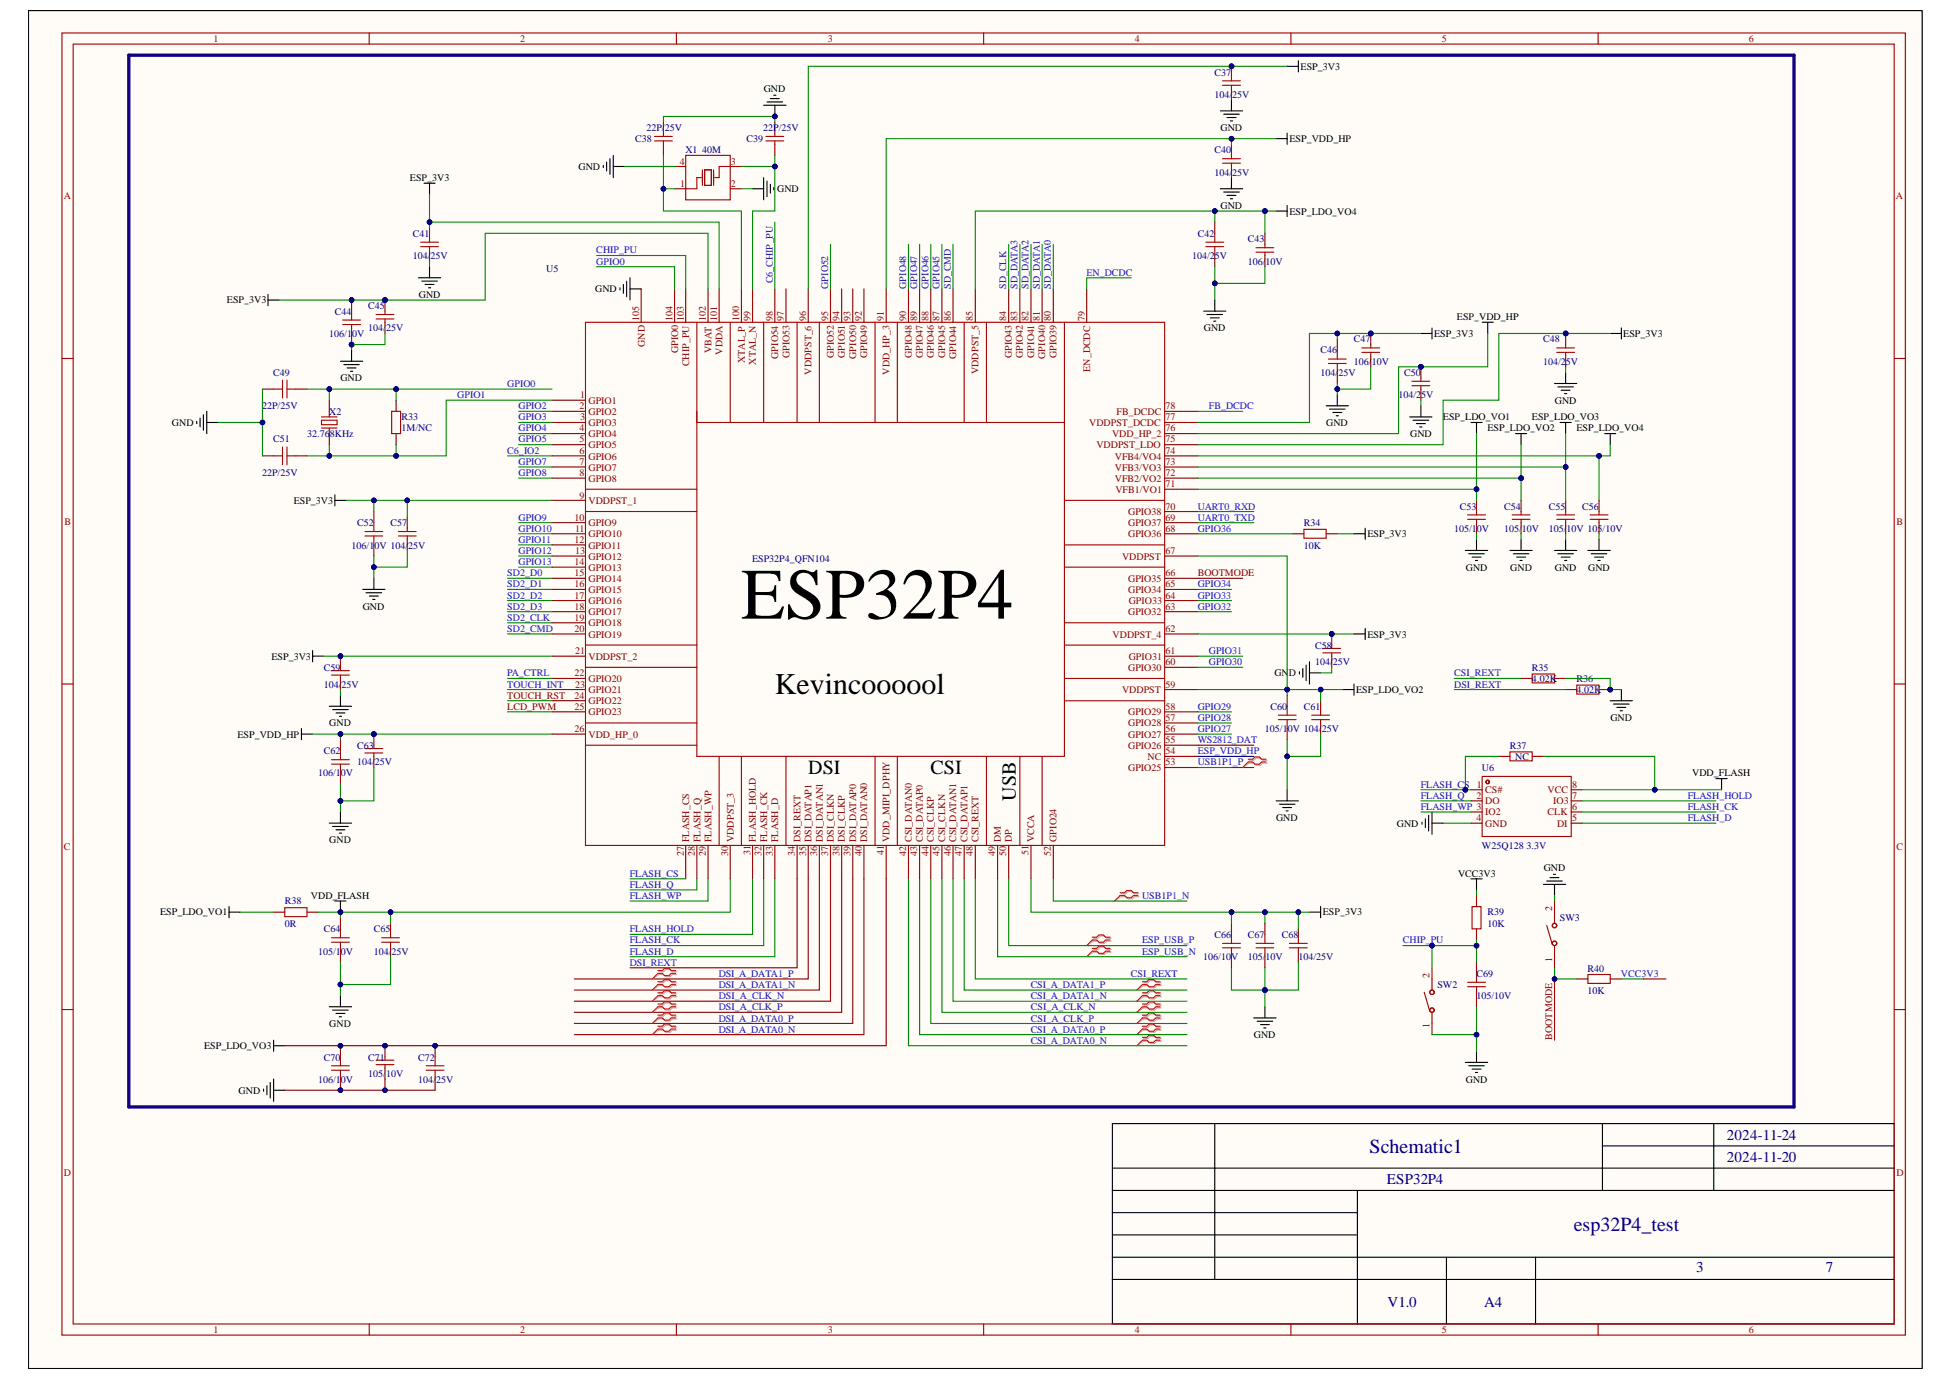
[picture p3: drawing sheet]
<svg xmlns="http://www.w3.org/2000/svg" width="297mm" height="210mm" viewBox="0 0 297 210" stroke-linecap="round" stroke-linejoin="round" font-family="sans-serif">
<defs><g id="words">
<text font-size="11" x="112.7" y="94.1">ESP32P4</text>
<text font-size="4.6" x="117.9" y="105.6">Kevincoooool</text>
<g font-size="3">
<text x="122.9" y="117.8">DSI</text>
<text x="141.5" y="117.8">CSI</text>
<text x="154.5" y="121.8" transform="rotate(-90 154.5 121.8)">USB</text>
</g>
<g font-size="3" fill="#000080">
<text x="208.3" y="175.3">Schematic1</text>
<text x="239.4" y="187.2">esp32P4_test</text>
</g>
<g font-size="2.3" fill="#000080">
<text x="262.6" y="173.4">2024-11-24</text>
<text x="262.6" y="176.8">2024-11-20</text>
<text x="210.9" y="180.2">ESP32P4</text>
<text x="258" y="193.5">3</text>
<text x="277.7" y="193.5">7</text>
<text x="211" y="198.8">V1.0</text>
<text x="225.7" y="198.8">A4</text>
</g>
<g font-size="1.5" fill="#a00000">
<text x="32.5" y="6.4">1</text>
<text x="79.1" y="6.4">2</text>
<text x="125.9" y="6.4">3</text>
<text x="172.6" y="6.4">4</text>
<text x="219.3" y="6.4">5</text>
<text x="266" y="6.4">6</text>
<text x="9.7" y="30.3">A</text>
<text x="288.3" y="30.3">A</text>
<text x="9.8" y="79.8">B</text>
<text x="288.4" y="79.8">B</text>
<text x="9.7" y="129.4">C</text>
<text x="288.4" y="129.4">C</text>
<text x="9.7" y="178.8">D</text>
<text x="288.4" y="178.8">D</text>
<text x="32.5" y="202.7">1</text>
<text x="79.1" y="202.7">2</text>
<text x="125.9" y="202.7">3</text>
<text x="172.6" y="202.7">4</text>
<text x="219.3" y="202.7">5</text>
<text x="266" y="202.7">6</text>
</g>
<g font-size="1.5" fill="#000080">
<text x="184.7" y="11.5">C37</text>
<text x="184.7" y="14.9">104/25V</text>
<text x="96.6" y="21.6">C38</text>
<text x="98.3" y="19.9">22P/25V</text>
<text x="104.2" y="23.3">X1</text>
<text x="106.8" y="23.3">40M</text>
<text x="113.5" y="21.6">C39</text>
<text x="116.1" y="19.9">22P/25V</text>
<text x="184.7" y="23.3">C40</text>
<text x="184.7" y="26.7">104/25V</text>
<text x="62.8" y="36">C41</text>
<text x="62.8" y="39.4">104/25V</text>
<text x="83.1" y="41.4">U5</text>
<text x="181.3" y="39.4">104/25V</text>
<text x="182.2" y="36">C42</text>
<text x="189.8" y="36.9">C43</text>
<text x="189.8" y="40.2">106/10V</text>
<text x="50.9" y="47.8">C44</text>
<text x="56" y="47">C45</text>
<text x="50.1" y="51.2">106/10V</text>
<text x="56" y="50.4">104/25V</text>
<text x="200.9" y="53.8">C46</text>
<text x="205.9" y="52.1">C47</text>
<text x="234.7" y="52.1">C48</text>
<text x="41.5" y="57.1">C49</text>
<text x="200.9" y="57.1">104/25V</text>
<text x="205.9" y="55.5">106/10V</text>
<text x="213.5" y="57.1">C50</text>
<text x="234.7" y="55.5">104/25V</text>
<text x="39.8" y="62.2">22P/25V</text>
<text x="50.1" y="63.1">X2</text>
<text x="61.1" y="63.9">R33</text>
<text x="61.1" y="65.6">1M/NC</text>
<text x="212.7" y="60.5">104/25V</text>
<text x="41.5" y="67.3">C51</text>
<text x="46.7" y="66.4">32.768KHz</text>
<text x="39.8" y="72.5">22P/25V</text>
<text x="222" y="77.5">C53</text>
<text x="228.8" y="77.5">C54</text>
<text x="235.5" y="77.5">C55</text>
<text x="240.6" y="77.5">C56</text>
<text x="53.5" y="83.4">106/10V 104/25V</text>
<text x="54.3" y="80.1">C52</text>
<text x="59.4" y="80.1">C57</text>
<text x="198.3" y="80.1">R34</text>
<text x="198.3" y="83.4">10K</text>
<text x="221.2" y="80.9">105/10V</text>
<text x="228.8" y="80.9">105/10V</text>
<text x="235.5" y="80.9">105/10V 105/10V</text>
<text x="114.4" y="85.5">ESP32P4_QFN104</text>
<text x="200" y="98.7">C58</text>
<text x="200" y="101.2">104/25V</text>
<text x="49.2" y="102">C59</text>
<text x="49.2" y="104.6">104/25V</text>
<text x="193.2" y="108">C60</text>
<text x="198.3" y="108">C61</text>
<text x="233" y="102">R35</text>
<text x="233" y="103.7">4.02K</text>
<text x="239.8" y="103.7">R36</text>
<text x="239.8" y="105.4">4.02K</text>
<text x="54.3" y="113.9">C63</text>
<text x="192.4" y="111.3">105/10V 104/25V</text>
<text x="229.6" y="113.9">R37</text>
<text x="48.4" y="118.1">106/10V</text>
<text x="49.2" y="114.7">C62</text>
<text x="54.3" y="116.4">104/25V</text>
<text x="225.4" y="117.3">U6</text>
<text x="230.5" y="115.6">NC</text>
<text x="225.4" y="129.1">W25Q128 3.3V</text>
<text x="43.3" y="137.6">R38</text>
<text x="43.3" y="140.9">0R</text>
<text x="49.2" y="141.8">C64</text>
<text x="56.9" y="141.8">C65</text>
<text x="184.7" y="142.6">C66</text>
<text x="189.8" y="142.6">C67</text>
<text x="194.9" y="142.6">C68</text>
<text x="226.2" y="139.2">R39</text>
<text x="226.2" y="140.9">10K</text>
<text x="237.2" y="140.1">SW3</text>
<text x="48.4" y="145.2">105/10V</text>
<text x="56.9" y="145.2">104/25V</text>
<text x="183" y="146.1">106/10V</text>
<text x="189.8" y="146.1">105/10V</text>
<text x="197.5" y="146.1">104/25V</text>
<text x="224.5" y="148.6">C69</text>
<text x="241.5" y="147.8">R40</text>
<text x="218.6" y="150.3">SW2</text>
<text x="224.5" y="152">105/10V</text>
<text x="241.5" y="151.2">10K</text>
<text x="49.2" y="161.3">C70</text>
<text x="56" y="161.3">C71</text>
<text x="63.6" y="161.3">C72</text>
<text x="48.4" y="164.7">106/10V</text>
<text x="56" y="163.8">105/10V</text>
<text x="63.6" y="164.7">104/25V</text>
</g>
<g font-size="1.5">
<text x="197.8" y="10.6">ESP_3V3</text>
<text x="116.2" y="14">GND</text>
<text x="185.6" y="19.9">GND</text>
<text x="196.1" y="21.6">ESP_VDD_HP</text>
<text x="62.4" y="27.6">ESP_3V3</text>
<text x="88" y="25.9">GND</text>
<text x="118.2" y="29.2">GND</text>
<text x="185.6" y="31.8">GND</text>
<text x="196.1" y="32.6">ESP_LDO_VO4</text>
<text x="34.5" y="46.2">ESP_3V3</text>
<text x="63.7" y="45.3">GND</text>
<text x="90.5" y="44.5">GND</text>
<text x="183.1" y="50.4">GND</text>
<text x="218.1" y="51.2">ESP_3V3</text>
<text x="221.6" y="48.7">ESP_VDD_HP</text>
<text x="246.9" y="51.2">ESP_3V3</text>
<text x="51.8" y="58">GND</text>
<text x="26.1" y="64.8">GND</text>
<text x="201.7" y="64.8">GND</text>
<text x="219.5" y="63.9">ESP_LDO_VO1</text>
<text x="226.2" y="65.6">ESP_LDO_VO2</text>
<text x="233" y="63.9">ESP_LDO_VO3</text>
<text x="236.5" y="61.4">GND</text>
<text x="239.8" y="65.6">ESP_LDO_VO4</text>
<text x="214.5" y="66.4">GND</text>
<text x="44.7" y="76.7">ESP_3V3</text>
<text x="208" y="81.8">ESP_3V3</text>
<text x="222.9" y="86.8">GND</text>
<text x="229.7" y="86.8">GND</text>
<text x="236.5" y="86.8">GND</text>
<text x="241.6" y="86.8">GND</text>
<text x="55.2" y="92.7">GND</text>
<text x="41.3" y="100.4">ESP_3V3</text>
<text x="208" y="97">ESP_3V3</text>
<text x="193.8" y="102.9">GND</text>
<text x="206.3" y="105.4">ESP_LDO_VO2</text>
<text x="36.1" y="112.2">ESP_VDD_HP</text>
<text x="50.1" y="110.5">GND</text>
<text x="244.9" y="109.7">GND</text>
<text x="257.4" y="118.1">VDD_FLASH</text>
<text x="194.1" y="124.9">GND</text>
<text x="212.4" y="125.7">GND</text>
<text x="50.1" y="128.3">GND</text>
<text x="47.3" y="136.7">VDD_FLASH</text>
<text x="221.8" y="133.3">VCC3V3</text>
<text x="234.8" y="132.5">GND</text>
<text x="24.4" y="139.2">ESP_LDO_VO1</text>
<text x="201.2" y="139.2">ESP_3V3</text>
<text x="31.1" y="159.6">ESP_LDO_VO3</text>
<text x="50.1" y="156.2">GND</text>
<text x="190.7" y="157.9">GND</text>
<text x="36.3" y="166.4">GND</text>
<text x="222.9" y="164.7">GND</text>
</g>
<g font-size="1.5" fill="#800">
<text x="103.4" y="25">4</text>
<text x="103.5" y="28.4">1</text>
<text x="111.2" y="28.4">2</text>
<text x="111.2" y="25">3</text>
<text x="97.2" y="48.9" transform="rotate(-90 97.2 48.9)">105</text>
<text x="98.1" y="52.8" transform="rotate(-90 98.1 52.8)">GND</text>
<text x="102.3" y="48.9" transform="rotate(-90 102.3 48.9)">104</text>
<text x="103.1" y="53.8" transform="rotate(-90 103.1 53.8)">GPIO0</text>
<text x="104" y="48.9" transform="rotate(-90 104 48.9)">103</text>
<text x="107.4" y="48.9" transform="rotate(-90 107.4 48.9)">102</text>
<text x="108.2" y="53.7" transform="rotate(-90 108.2 53.7)">VBAT</text>
<text x="109.1" y="48.9" transform="rotate(-90 109.1 48.9)">101</text>
<text x="109.9" y="53.9" transform="rotate(-90 109.9 53.9)">VDDA</text>
<text x="112.4" y="48.9" transform="rotate(-90 112.4 48.9)">100</text>
<text x="114.1" y="48.9" transform="rotate(-90 114.1 48.9)">99</text>
<text x="117.5" y="48.9" transform="rotate(-90 117.5 48.9)">98</text>
<text x="119.2" y="48.9" transform="rotate(-90 119.2 48.9)">97</text>
<text x="122.6" y="48.9" transform="rotate(-90 122.6 48.9)">96</text>
<text x="126" y="48.9" transform="rotate(-90 126 48.9)">95</text>
<text x="127.7" y="48.9" transform="rotate(-90 127.7 48.9)">94</text>
<text x="129.4" y="48.9" transform="rotate(-90 129.4 48.9)">93</text>
<text x="131.1" y="48.9" transform="rotate(-90 131.1 48.9)">92</text>
<text x="134.4" y="48.9" transform="rotate(-90 134.4 48.9)">91</text>
<text x="137.8" y="48.9" transform="rotate(-90 137.8 48.9)">90</text>
<text x="139.5" y="48.9" transform="rotate(-90 139.5 48.9)">89</text>
<text x="141.2" y="48.9" transform="rotate(-90 141.2 48.9)">88</text>
<text x="142.9" y="48.9" transform="rotate(-90 142.9 48.9)">87</text>
<text x="144.6" y="48.9" transform="rotate(-90 144.6 48.9)">86</text>
<text x="148" y="48.9" transform="rotate(-90 148 48.9)">85</text>
<text x="153.1" y="48.9" transform="rotate(-90 153.1 48.9)">84</text>
<text x="154.7" y="48.9" transform="rotate(-90 154.7 48.9)">83</text>
<text x="156.4" y="48.9" transform="rotate(-90 156.4 48.9)">82</text>
<text x="158.1" y="48.9" transform="rotate(-90 158.1 48.9)">81</text>
<text x="159.8" y="48.9" transform="rotate(-90 159.8 48.9)">80</text>
<text x="165" y="48.9" transform="rotate(-90 165 48.9)">79</text>
<text x="104.8" y="55.7" transform="rotate(-90 104.8 55.7)">CHIP_PU</text>
<text x="113.3" y="55.2" transform="rotate(-90 113.3 55.2)">XTAL_P</text>
<text x="115" y="55.5" transform="rotate(-90 115 55.5)">XTAL_N</text>
<text x="118.4" y="54.6" transform="rotate(-90 118.4 54.6)">GPIO54</text>
<text x="120.1" y="54.5" transform="rotate(-90 120.1 54.5)">GPIO53</text>
<text x="123.4" y="57" transform="rotate(-90 123.4 57)">VDDPST_6</text>
<text x="126.8" y="54.5" transform="rotate(-90 126.8 54.5)">GPIO52</text>
<text x="128.5" y="54.4" transform="rotate(-90 128.5 54.4)">GPIO51</text>
<text x="130.2" y="54.6" transform="rotate(-90 130.2 54.6)">GPIO50</text>
<text x="131.9" y="54.5" transform="rotate(-90 131.9 54.5)">GPIO49</text>
<text x="135.3" y="57" transform="rotate(-90 135.3 57)">VDD_HP_3</text>
<text x="138.7" y="54.5" transform="rotate(-90 138.7 54.5)">GPIO48</text>
<text x="140.4" y="54.5" transform="rotate(-90 140.4 54.5)">GPIO47</text>
<text x="142.1" y="54.5" transform="rotate(-90 142.1 54.5)">GPIO46</text>
<text x="143.7" y="54.5" transform="rotate(-90 143.7 54.5)">GPIO45</text>
<text x="145.4" y="54.6" transform="rotate(-90 145.4 54.6)">GPIO44</text>
<text x="148.8" y="56.9" transform="rotate(-90 148.8 56.9)">VDDPST_5</text>
<text x="153.9" y="54.5" transform="rotate(-90 153.9 54.5)">GPIO43</text>
<text x="155.6" y="54.5" transform="rotate(-90 155.6 54.5)">GPIO42</text>
<text x="157.3" y="54.4" transform="rotate(-90 157.3 54.4)">GPIO41</text>
<text x="159" y="54.6" transform="rotate(-90 159 54.6)">GPIO40</text>
<text x="160.7" y="54.5" transform="rotate(-90 160.7 54.5)">GPIO39</text>
<text x="165.8" y="56.6" transform="rotate(-90 165.8 56.6)">EN_DCDC</text>
<text x="88.2" y="62.2">2</text>
<text x="88.2" y="65.6">4</text>
<text x="88.2" y="60.5">1</text>
<text x="88.2" y="63.9">3</text>
<text x="89.5" y="61.4">GPIO1</text>
<text x="89.5" y="63.1">GPIO2</text>
<text x="89.5" y="64.8">GPIO3</text>
<text x="165.7" y="64.8">VDDPST_DCDC</text>
<text x="169.8" y="63.1">FB_DCDC</text>
<text x="177.3" y="62.2">78</text>
<text x="177.3" y="65.6">76</text>
<text x="177.3" y="63.9">77</text>
<text x="88.2" y="67.3">5</text>
<text x="88.2" y="69">6</text>
<text x="88.2" y="70.8">7</text>
<text x="89.5" y="66.4">GPIO4</text>
<text x="89.5" y="68.1">GPIO5</text>
<text x="89.5" y="69.9">GPIO6</text>
<text x="89.5" y="71.6">GPIO7</text>
<text x="166.8" y="68.1">VDDPST_LDO</text>
<text x="169.1" y="66.4">VDD_HP_2</text>
<text x="169.6" y="71.6">VFB3/VO3</text>
<text x="169.6" y="69.9">VFB4/VO4</text>
<text x="177.3" y="70.8">73</text>
<text x="177.3" y="69">74</text>
<text x="177.3" y="67.3">75</text>
<text x="88.2" y="72.5">8</text>
<text x="88.2" y="75.8">9</text>
<text x="89.5" y="73.3">GPIO8</text>
<text x="89.5" y="76.7">VDDPST_1</text>
<text x="169.6" y="73.3">VFB2/VO2</text>
<text x="169.6" y="75">VFB1/VO1</text>
<text x="177.3" y="77.5">70</text>
<text x="177.3" y="74.1">71</text>
<text x="177.3" y="72.5">72</text>
<text x="87.4" y="79.2">10</text>
<text x="87.4" y="82.6">12</text>
<text x="87.5" y="80.9">11</text>
<text x="89.5" y="80.1">GPIO9</text>
<text x="89.5" y="81.8">GPIO10</text>
<text x="89.5" y="83.4">GPIO11</text>
<text x="171.6" y="81.8">GPIO36</text>
<text x="171.6" y="80.1">GPIO37</text>
<text x="171.6" y="78.4">GPIO38</text>
<text x="177.3" y="80.9">68</text>
<text x="177.3" y="79.2">69</text>
<text x="87.4" y="86">14</text>
<text x="87.4" y="87.7">15</text>
<text x="87.4" y="89.4">16</text>
<text x="87.5" y="84.3">13</text>
<text x="89.5" y="85.1">GPIO12</text>
<text x="89.5" y="86.8">GPIO13</text>
<text x="89.5" y="88.5">GPIO14</text>
<text x="170.7" y="85.1">VDDPST</text>
<text x="171.6" y="88.5">GPIO35</text>
<text x="177.3" y="84.3">67</text>
<text x="177.3" y="89.4">65</text>
<text x="177.3" y="87.7">66</text>
<text x="87.4" y="91.1">17</text>
<text x="87.4" y="92.7">18</text>
<text x="87.4" y="94.4">19</text>
<text x="89.5" y="90.2">GPIO15</text>
<text x="89.5" y="91.9">GPIO16</text>
<text x="89.5" y="93.6">GPIO17</text>
<text x="89.5" y="95.3">GPIO18</text>
<text x="171.6" y="93.6">GPIO32</text>
<text x="171.6" y="90.2">GPIO34</text>
<text x="171.7" y="91.9">GPIO33</text>
<text x="177.3" y="92.7">63</text>
<text x="177.3" y="91.1">64</text>
<text x="87.4" y="96.1">20</text>
<text x="87.5" y="99.5">21</text>
<text x="89.5" y="97">GPIO19</text>
<text x="89.5" y="100.4">VDDPST_2</text>
<text x="169.2" y="97">VDDPST_4</text>
<text x="171.7" y="100.4">GPIO31</text>
<text x="177.3" y="96.1">62</text>
<text x="177.3" y="101.2">60</text>
<text x="177.3" y="99.5">61</text>
<text x="87.4" y="102.9">22</text>
<text x="87.4" y="106.3">24</text>
<text x="87.4" y="108">25</text>
<text x="87.5" y="104.6">23</text>
<text x="89.5" y="103.7">GPIO20</text>
<text x="89.5" y="105.4">GPIO21</text>
<text x="89.5" y="107.1">GPIO22</text>
<text x="170.7" y="105.4">VDDPST</text>
<text x="171.6" y="102">GPIO30</text>
<text x="177.3" y="104.6">59</text>
<text x="177.3" y="108">58</text>
<text x="87.4" y="111.3">26</text>
<text x="89.5" y="108.8">GPIO23</text>
<text x="89.5" y="112.2">VDD_HP_0</text>
<text x="171.6" y="113.9">GPIO26</text>
<text x="171.6" y="112.2">GPIO27</text>
<text x="171.6" y="110.5">GPIO28</text>
<text x="171.6" y="108.8">GPIO29</text>
<text x="177.3" y="113">55</text>
<text x="177.3" y="111.3">56</text>
<text x="177.3" y="109.7">57</text>
<text x="171.6" y="117.3">GPIO25</text>
<text x="174.5" y="115.6">NC</text>
<text x="177.3" y="116.4">53</text>
<text x="177.3" y="114.7">54</text>
<text x="224.6" y="119.8">1</text>
<text x="239.1" y="119.8">8</text>
<text x="224.5" y="121.5">2</text>
<text x="224.5" y="124.9">4</text>
<text x="225.9" y="120.6">CS#</text>
<text x="225.9" y="122.3">DO</text>
<text x="225.9" y="124">IO2</text>
<text x="225.9" y="125.7">GND</text>
<text x="235.4" y="124">CLK</text>
<text x="235.4" y="120.6">VCC</text>
<text x="236.2" y="122.3">IO3</text>
<text x="236.8" y="125.7">DI</text>
<text x="239.1" y="124.9">5</text>
<text x="239.1" y="123.2">6</text>
<text x="239.1" y="121.5">7</text>
<text x="104" y="130.2" transform="rotate(-90 104 130.2)">27</text>
<text x="104.8" y="128.1" transform="rotate(-90 104.8 128.1)">FLASH_CS</text>
<text x="105.7" y="130.2" transform="rotate(-90 105.7 130.2)">28</text>
<text x="106.5" y="128.1" transform="rotate(-90 106.5 128.1)">FLASH_Q</text>
<text x="107.4" y="130.2" transform="rotate(-90 107.4 130.2)">29</text>
<text x="108.2" y="128.1" transform="rotate(-90 108.2 128.1)">FLASH_WP</text>
<text x="110.7" y="130.2" transform="rotate(-90 110.7 130.2)">30</text>
<text x="111.6" y="128.1" transform="rotate(-90 111.6 128.1)">VDDPST_3</text>
<text x="114.1" y="130.1" transform="rotate(-90 114.1 130.1)">31</text>
<text x="115" y="128.1" transform="rotate(-90 115 128.1)">FLASH_HOLD</text>
<text x="115.8" y="130.2" transform="rotate(-90 115.8 130.2)">32</text>
<text x="116.7" y="128.1" transform="rotate(-90 116.7 128.1)">FLASH_CK</text>
<text x="117.5" y="130.2" transform="rotate(-90 117.5 130.2)">33</text>
<text x="118.4" y="128.1" transform="rotate(-90 118.4 128.1)">FLASH_D</text>
<text x="120.9" y="130.2" transform="rotate(-90 120.9 130.2)">34</text>
<text x="121.7" y="128.1" transform="rotate(-90 121.7 128.1)">DSI_REXT</text>
<text x="122.6" y="130.2" transform="rotate(-90 122.6 130.2)">35</text>
<text x="123.4" y="128.1" transform="rotate(-90 123.4 128.1)">DSI_DATAP1</text>
<text x="124.3" y="130.2" transform="rotate(-90 124.3 130.2)">36</text>
<text x="125.1" y="128.1" transform="rotate(-90 125.1 128.1)">DSI_DATAN1</text>
<text x="126" y="130.2" transform="rotate(-90 126 130.2)">37</text>
<text x="126.8" y="128.1" transform="rotate(-90 126.8 128.1)">DSI_CLKN</text>
<text x="127.7" y="130.2" transform="rotate(-90 127.7 130.2)">38</text>
<text x="128.5" y="128.1" transform="rotate(-90 128.5 128.1)">DSI_CLKP</text>
<text x="129.4" y="130.2" transform="rotate(-90 129.4 130.2)">39</text>
<text x="130.2" y="128.1" transform="rotate(-90 130.2 128.1)">DSI_DATAP0</text>
<text x="131.1" y="130.2" transform="rotate(-90 131.1 130.2)">40</text>
<text x="131.9" y="128.1" transform="rotate(-90 131.9 128.1)">DSI_DATAN0</text>
<text x="134.4" y="130.1" transform="rotate(-90 134.4 130.1)">41</text>
<text x="135.3" y="128.1" transform="rotate(-90 135.3 128.1)">VDD_MIPI_DPHY</text>
<text x="137.8" y="130.2" transform="rotate(-90 137.8 130.2)">42</text>
<text x="138.7" y="128.1" transform="rotate(-90 138.7 128.1)">CSI_DATAN0</text>
<text x="139.5" y="130.2" transform="rotate(-90 139.5 130.2)">43</text>
<text x="140.4" y="128.1" transform="rotate(-90 140.4 128.1)">CSI_DATAP0</text>
<text x="141.2" y="130.2" transform="rotate(-90 141.2 130.2)">44</text>
<text x="142.1" y="128.1" transform="rotate(-90 142.1 128.1)">CSI_CLKP</text>
<text x="142.9" y="130.2" transform="rotate(-90 142.9 130.2)">45</text>
<text x="143.7" y="128.1" transform="rotate(-90 143.7 128.1)">CSI_CLKN</text>
<text x="144.6" y="130.2" transform="rotate(-90 144.6 130.2)">46</text>
<text x="145.4" y="128.1" transform="rotate(-90 145.4 128.1)">CSI_DATAN1</text>
<text x="146.3" y="130.2" transform="rotate(-90 146.3 130.2)">47</text>
<text x="147.1" y="128.1" transform="rotate(-90 147.1 128.1)">CSI_DATAP1</text>
<text x="148" y="130.2" transform="rotate(-90 148 130.2)">48</text>
<text x="148.8" y="128.1" transform="rotate(-90 148.8 128.1)">CSI_REXT</text>
<text x="151.4" y="130.2" transform="rotate(-90 151.4 130.2)">49</text>
<text x="152.2" y="128.1" transform="rotate(-90 152.2 128.1)">DM</text>
<text x="153.1" y="130.2" transform="rotate(-90 153.1 130.2)">50</text>
<text x="153.9" y="128.1" transform="rotate(-90 153.9 128.1)">DP</text>
<text x="156.4" y="130.1" transform="rotate(-90 156.4 130.1)">51</text>
<text x="157.3" y="128.1" transform="rotate(-90 157.3 128.1)">VCCA</text>
<text x="159.8" y="130.2" transform="rotate(-90 159.8 130.2)">52</text>
<text x="160.7" y="128.1" transform="rotate(-90 160.7 128.1)">GPIO24</text>
<text x="236.1" y="138.6" transform="rotate(-90 236.1 138.6)">2</text>
<text x="217.4" y="148.7" transform="rotate(-90 217.4 148.7)">2</text>
<text x="236.1" y="146.3" transform="rotate(-90 236.1 146.3)">1</text>
<text x="217.4" y="156.4" transform="rotate(-90 217.4 156.4)">1</text>
</g>
<g font-size="1.5" fill="#00f">
<text x="90.7" y="40.2">GPIO0</text>
<text x="90.7" y="38.5">CHIP_PU</text>
<text x="165.2" y="41.9">EN_DCDC</text>
<text x="117.5" y="43.1" transform="rotate(-90 117.5 43.1)">C6_CHIP_PU</text>
<text x="126" y="44" transform="rotate(-90 126 44)">GPIO52</text>
<text x="137.8" y="44" transform="rotate(-90 137.8 44)">GPIO48</text>
<text x="139.5" y="44" transform="rotate(-90 139.5 44)">GPIO47</text>
<text x="141.2" y="44" transform="rotate(-90 141.2 44)">GPIO46</text>
<text x="142.9" y="44" transform="rotate(-90 142.9 44)">GPIO45</text>
<text x="144.6" y="44" transform="rotate(-90 144.6 44)">SD_CMD</text>
<text x="153.1" y="44" transform="rotate(-90 153.1 44)">SD_CLK</text>
<text x="154.7" y="44" transform="rotate(-90 154.7 44)">SD_DATA3</text>
<text x="156.4" y="44" transform="rotate(-90 156.4 44)">SD_DATA2</text>
<text x="158.1" y="44" transform="rotate(-90 158.1 44)">SD_DATA1</text>
<text x="159.8" y="44" transform="rotate(-90 159.8 44)">SD_DATA0</text>
<text x="77.2" y="58.8">GPIO0</text>
<text x="69.5" y="60.5">GPIO1</text>
<text x="78.9" y="65.6">GPIO4</text>
<text x="78.9" y="63.9">GPIO3</text>
<text x="78.9" y="62.2">GPIO2</text>
<text x="183.9" y="62.2">FB_DCDC</text>
<text x="77.2" y="69">C6_IO2</text>
<text x="78.9" y="70.8">GPIO7</text>
<text x="78.9" y="67.3">GPIO5</text>
<text x="78.9" y="72.5">GPIO8</text>
<text x="182.2" y="77.5">UART0_RXD</text>
<text x="78.9" y="82.6">GPIO11</text>
<text x="78.9" y="80.9">GPIO10</text>
<text x="78.9" y="79.2">GPIO9</text>
<text x="182.2" y="79.2">UART0_TXD</text>
<text x="182.2" y="80.9">GPIO36</text>
<text x="77.2" y="87.7">SD2_D0</text>
<text x="77.2" y="89.4">SD2_D1</text>
<text x="78.9" y="86">GPIO13</text>
<text x="78.9" y="84.3">GPIO12</text>
<text x="182.2" y="89.4">GPIO34</text>
<text x="77.2" y="91.1">SD2_D2</text>
<text x="77.2" y="92.7">SD2_D3</text>
<text x="77.2" y="94.4">SD2_CLK</text>
<text x="182.2" y="92.7">GPIO32</text>
<text x="182.2" y="91.1">GPIO33</text>
<text x="77.2" y="96.1">SD2_CMD</text>
<text x="183.9" y="101.2">GPIO30</text>
<text x="183.9" y="99.5">GPIO31</text>
<text x="77.2" y="104.6">TOUCH_INT</text>
<text x="77.2" y="102.9">PA_CTRL</text>
<text x="182.2" y="108">GPIO29</text>
<text x="221.2" y="104.6">DSI_REXT</text>
<text x="221.2" y="102.9">CSI_REXT</text>
<text x="182.2" y="111.3">GPIO27</text>
<text x="182.2" y="109.7">GPIO28</text>
<text x="182.2" y="113">WS2812_DAT</text>
<text x="182.2" y="116.4">USB1P1_P</text>
<text x="182.2" y="114.7">ESP_VDD_HP</text>
<text x="216.1" y="119.8">FLASH_CS</text>
<text x="216.1" y="123.2">FLASH_WP 3</text>
<text x="216.1" y="121.5">FLASH_Q</text>
<text x="256.7" y="124.9">FLASH_D</text>
<text x="256.7" y="123.2">FLASH_CK</text>
<text x="256.7" y="121.5">FLASH_HOLD</text>
<text x="95.8" y="136.7">FLASH_WP</text>
<text x="95.8" y="135">FLASH_Q</text>
<text x="95.8" y="133.3">FLASH_CS</text>
<text x="173.7" y="136.7">USB1P1_N</text>
<text x="95.8" y="143.5">FLASH_CK</text>
<text x="95.8" y="141.8">FLASH_HOLD</text>
<text x="173.7" y="143.5">ESP_USB_P</text>
<text x="213.4" y="143.5">CHIP_PU</text>
<text x="95.8" y="146.9">DSI_REXT</text>
<text x="95.8" y="145.2">FLASH_D</text>
<text x="109.3" y="148.6">DSI_A_DATA1_P</text>
<text x="172" y="148.6">CSI_REXT</text>
<text x="173.7" y="145.2">ESP_USB_N</text>
<text x="246.5" y="148.6">VCC3V3</text>
<text x="109.3" y="155.4">DSI_A_DATA0_P</text>
<text x="109.3" y="153.7">DSI_A_CLK_P</text>
<text x="109.3" y="152">DSI_A_CLK_N</text>
<text x="109.3" y="150.3">DSI_A_DATA1_N</text>
<text x="156.8" y="155.4">CSI_A_CLK_P</text>
<text x="156.8" y="153.7">CSI_A_CLK_N</text>
<text x="156.8" y="152">CSI_A_DATA1_N</text>
<text x="156.8" y="150.3">CSI_A_DATA1_P</text>
<text x="109.3" y="157.1">DSI_A_DATA0_N</text>
<text x="156.8" y="158.8">CSI_A_DATA0_N</text>
<text x="156.8" y="157.1">CSI_A_DATA0_P</text>
</g>
<g font-size="1.5" fill="#800000">
<text x="182.2" y="87.7">BOOTMODE</text>
<text x="77.2" y="106.3">TOUCH_RST</text>
<text x="77.2" y="108">LCD_PWM</text>
<text x="236.1" y="158.2" transform="rotate(-90 236.1 158.2)">BOOTMODE</text>
</g>
</g></defs>
<path d="M4.3 1.6h288v206.5h-288z" fill-rule="evenodd" fill="#fffcf8"/>
<path d="M4.3 1.6h288v206.5h-288z" fill="none" stroke="#000" stroke-width=".15"/>
<path d="M4.3 1.6h288v206.5h-288z" fill-rule="evenodd" fill="#fffcf8"/>
<path d="M4.3 1.6h288v206.5h-288z" fill="none" stroke="#000" stroke-width=".15"/>
<g fill="none" stroke="#000" stroke-width=".17">
<path d="M116.1 16h3.4M116.7 15.5h2.3M117.2 15h1.3M117.7 14.5h.3M117.8 16v1.7M114.5 28.7h1.6M116.1 27v3.4M116.7 27.5v2.4M117.2 28v1.4M117.7 28.5v.4M223.7 133.7h1.7M224.6 133.7v1.7"/>
<path d="M234.7 134.5h3.4M235.2 134h2.4M235.8 133.5h1.3M236.3 133h.3M236.4 134.5v1.7M224.6 159.9v1.7M169.2 170.9h118.9v30.5h-118.9zM169.2 177.7h118.9M184.8 170.9v23.7M222.9 161.6h3.4M223.4 162.1h2.4M223.9 162.6h1.4"/>
<path d="M224.4 163.1h.3M243.7 170.9v10.2M243.7 174.3h44.4M260.7 170.9v10.2M169.2 184.5h37.3M169.2 194.6h118.9M169.2 181.1h118.9M169.2 191.2h118.9M169.2 187.8h37.3M206.5 181.1v20.3M220 191.2v10.2M233.5 191.2v10.2"/>
</g>
<g fill="none" stroke="#a00000" stroke-width=".17">
<path d="M9.4 5h280.4v198.1h-280.4zM11.1 6.7h277v194.7h-277zM56.2 5v1.7M102.9 5v1.7M149.6 5v1.7M196.3 5v1.7M243.1 5v1.7M9.4 54.5h1.7M288.1 54.5h1.7M9.4 104h1.7M288.1 104h1.7M9.4 153.6h1.7"/>
<path d="M288.1 153.6h1.7M56.2 201.4v1.7M102.9 201.4v1.7M149.6 201.4v1.7M196.3 201.4v1.7M243.1 201.4v1.7"/>
</g>
<circle cx="117.8" cy="17.7" r=".34" fill="#000080"/>
<circle cx="117.8" cy="17.7" r=".34" fill="none" stroke="#000080" stroke-width=".15"/>
<g fill="none" stroke="#000" stroke-width=".17">
<path d="M50.9 75.3v1.7M50.9 76.1h1.7M47.5 99v1.7M47.5 99.8h1.7M55.2 89.7h3.4M55.7 90.2h2.3M56.2 90.7h1.3M56.7 91.2h.3M56.9 88v1.7M50.1 107.4h3.4M50.6 107.9h2.4M51.1 108.4h1.4"/>
<path d="M51.6 108.9h.3M51.8 105.7v1.7M244.9 106.6h3.4M245.4 107.1h2.4M245.9 107.6h1.4M246.4 108.1h.4M246.6 104.9v1.7M261 118.4h1.7M261.8 118.4v1.7M50.9 137h1.7M51.8 137v1.7M216.3 125v.4"/>
<path d="M216.8 124.5v1.4M217.3 124v2.4M217.8 123.5v3.4M217.8 125.2h1.7"/>
</g>
<circle cx="51.8" cy="138.7" r=".34" fill="#000080"/>
<circle cx="51.8" cy="138.7" r=".34" fill="none" stroke="#000080" stroke-width=".15"/>
<g fill="none" stroke="#000" stroke-width=".17">
<path d="M185.6 16.9h3.4M186.1 17.4h2.4M186.6 17.9h1.4M187.1 18.4h.4M187.3 15.2v1.7M195.8 10.1h1.7M197.5 9.2v1.7M64.5 27.9h1.7M65.3 27.9v1.7M185.6 28.7h3.4M186.1 29.2h2.4M186.6 29.7h1.4"/>
<path d="M187.1 30.2h.4M187.3 27v1.7M194.1 32.1h1.7M194.1 21.1h1.7M195.8 20.2v1.7M195.8 31.3v1.6M40.8 44.8v1.7M40.8 45.6h1.7M51.8 55h3.4M52.3 55.5h2.4M52.8 56h1.3M53.3 56.5h.3"/>
<path d="M53.5 53.3v1.7M63.6 42.3h3.4M64.1 42.8h2.4M64.6 43.3h1.4M65.2 43.8h.3M65.3 40.6v1.7M94.3 43.8v.3M94.8 43.3v1.3M95.3 42.8v2.3M95.8 42.3v3.3M95.8 43.9h1.7M183.1 47.3h3.4"/>
<path d="M183.6 47.8h2.3M184.1 48.3h1.3M184.6 48.9h.3M184.8 45.6v1.7M216.1 50.7h1.7M217.8 49.9v1.7M225.4 49h1.7M226.3 49v1.7M236.4 58.3h3.4M236.9 58.8h2.4M237.4 59.4h1.4M238 59.9h.3"/>
<path d="M238.1 56.6v1.7M244.9 50.7h1.7M246.6 49.9v1.7M29.9 64.1v.3M30.4 63.6v1.3M30.9 63.1v2.3M31.4 64.3h1.7M31.4 62.6v3.4M201.7 61.7h3.4M202.2 62.2h2.4M202.7 62.7h1.4M203.2 63.2h.4"/>
<path d="M203.4 60v1.7M214.4 63.4h3.4M214.9 63.9h2.4M215.4 64.4h1.4M215.9 64.9h.4M216.1 61.7v1.7M223.7 64.3h1.7M224.6 64.3v1.7M230.5 66h1.7M231.3 66v1.6M237.3 64.3h1.7M238.1 64.3v1.7"/>
<path d="M244.1 66h1.7M244.9 66v1.6M205.9 96.4h1.7M205.9 81.2h1.7M207.6 80.3v1.7M207.6 95.6v1.7M222.9 83.7h3.4M223.4 84.2h2.4M223.9 84.7h1.4M224.4 85.2h.3M224.6 82v1.7M229.7 83.7h3.3"/>
<path d="M230.2 84.2h2.3M230.7 84.7h1.3M231.2 85.2h.3M231.3 82v1.7M236.4 83.7h3.4M236.9 84.2h2.4M237.4 84.7h1.4M238 85.2h.3M238.1 82v1.7M241.5 83.7h3.4M242 84.2h2.4M242.5 84.7h1.4"/>
<path d="M243 85.2h.4M243.2 82v1.7M45.8 110.8v1.7M45.8 111.7h1.7M197.6 102.2v.3M198.1 101.7v1.3M198.7 101.2v2.3M199.2 100.7v3.3M199.2 102.3h1.7M204.2 104.9h1.7M205.9 104v1.7M34.8 137.9v1.7"/>
<path d="M34.8 138.7h1.7M50.1 125.2h3.4M50.6 125.7h2.4M51.1 126.2h1.4M51.6 126.7h.3M51.8 123.5v1.7M194.1 121.8h3.4M194.6 122.3h2.4M195.1 122.8h1.3M195.6 123.3h.3M195.8 120.1v1.7M199.2 138.7h1.7"/>
<path d="M200.9 137.9v1.7M41.6 158.2v1.7M41.6 159.1h1.7M50.1 153.1h3.4M50.6 153.6h2.4M51.1 154.1h1.4M51.6 154.7h.3M51.8 151.4v1.7M190.7 154.8h3.4M191.2 155.3h2.4M191.7 155.8h1.4M192.2 156.4h.4"/>
<path d="M192.4 153.1v1.7M40.1 165.7v.3M40.6 165.1v1.4M41.1 164.6v2.4M41.6 164.1v3.4M41.6 165.8h1.7"/>
</g>
<g fill="none" stroke="#a00000" stroke-width=".17">
<path d="M64 37.5h2.7M64 36.8h2.7M65.3 36.3v.5M65.3 37.5v.5M89 49h88.1v79.6h-88.1zM106 49v66h55.9v-66M111.1 49v15.3M116.1 49v15.3M121.2 49v15.3M124.6 49v15.3M133.1 49v15.3M136.5 49v15.3"/>
<path d="M146.6 49v15.3M150 49v15.3M89 77.8h17M89 74.4h17M106 64.3h55.9M161.9 76.1h15.2M89 98.1h17M161.9 98.1h15.2M161.9 94.7h15.2M161.9 86.3h15.2M161.9 82.9h15.2M89 101.5h17"/>
<path d="M89 110h17M89 113.3h17M109.4 115v13.6M112.8 115v13.6M119.5 115v13.6M133.1 115v13.6M136.5 115v13.6M150 115v13.6M155.1 115v13.6M158.5 115v13.6M161.9 106.6h15.2M161.9 103.2h15.2"/>
</g>
<g fill="none" stroke="#800" stroke-width=".17">
<path d="M65.3 34.6v1.7M65.3 38v1.7M97.5 43.9v5.1M102.6 43.9v5.1M104.3 43.9v5.1M107.7 43.9v5.1M109.4 43.9v5.1M112.8 43.9v5.1M114.5 43.9v5.1M117.8 43.9v5.1M119.5 43.9v5.1M122.9 43.9v5.1"/>
<path d="M126.3 43.9v5.1M128 43.9v5.1M129.7 43.9v5.1M131.4 43.9v5.1M134.8 43.9v5.1M138.2 43.9v5.1M139.9 43.9v5.1M141.6 43.9v5.1M143.3 43.9v5.1M144.9 43.9v5.1M148.3 43.9v5.1M153.4 43.9v5.1"/>
<path d="M155.1 43.9v5.1M156.8 43.9v5.1M158.5 43.9v5.1M160.2 43.9v5.1M165.3 43.9v5.1M84 60.9h5M84 62.6h5M84 64.3h5M84 66h5M84 67.6h5M84 69.3h5M84 71h5"/>
<path d="M84 72.7h5M84 76.1h5M84 79.5h5M177.1 64.3h5.1M177.1 66h5.1M177.1 67.6h5.1M177.1 69.3h5.1M177.1 71h5.1M177.1 72.7h5.1M177.1 79.5h5.1M177.1 62.6h5.1M177.1 77.8h5.1"/>
<path d="M177.1 74.4h5.1M84 81.2h5M84 82.9h5M84 84.6h5M84 86.3h5M84 88h5M84 89.7h5M84 91.3h5M84 93h5M84 94.7h5M84 96.4h5M84 99.8h5"/>
<path d="M177.1 81.2h5.1M177.1 84.6h5.1M177.1 88h5.1M177.1 89.7h5.1M177.1 91.3h5.1M177.1 93h5.1M177.1 96.4h5.1M177.1 99.8h5.1M84 103.2h5M84 104.9h5M84 106.6h5M84 108.3h5"/>
<path d="M84 111.7h5M177.1 104.9h5.1M177.1 108.3h5.1M177.1 111.7h5.1M177.1 116.7h5.1M177.1 115.1h5.1M177.1 113.3h5.1M177.1 110h5.1M177.1 101.5h5.1M104.3 128.6v5.1M106 128.6v5.1M107.7 128.6v5.1"/>
<path d="M111.1 128.6v5.1M114.5 128.6v5.1M116.1 128.6v5.1M117.8 128.6v5.1M121.2 128.6v5.1M122.9 128.6v5.1M124.6 128.6v5.1M126.3 128.6v5.1M128 128.6v5.1M129.7 128.6v5.1M131.4 128.6v5.1M134.8 128.6v5.1"/>
<path d="M138.2 128.6v5.1M139.9 128.6v5.1M141.6 128.6v5.1M143.3 128.6v5.1M144.9 128.6v5.1M146.6 128.6v5.1M148.3 128.6v5.1M151.7 128.6v5.1M153.4 128.6v5.1M156.8 128.6v5.1M160.2 128.6v5.1"/>
</g>
<circle cx="58.6" cy="45.6" r=".34" fill="#000080"/>
<circle cx="58.6" cy="45.6" r=".34" fill="none" stroke="#000080" stroke-width=".15"/>
<path d="M57.2 48.5h2.7M57.2 47.8h2.7M58.6 47.3v.5M58.6 48.5v.5" fill="none" stroke="#a00000" stroke-width=".17"/>
<path d="M58.6 45.6v1.7M58.6 49v1.7" fill="none" stroke="#800" stroke-width=".17"/>
<circle cx="58.6" cy="45.6" r=".34" fill="#000080"/>
<circle cx="58.6" cy="45.6" r=".34" fill="none" stroke="#000080" stroke-width=".15"/>
<path d="M60.6 81.5h2.7M60.6 80.8h2.7M61.9 80.3v.5M61.9 81.5v.5" fill="none" stroke="#a00000" stroke-width=".17"/>
<path d="M61.9 78.6v1.7M61.9 82v1.7" fill="none" stroke="#800" stroke-width=".17"/>
<circle cx="51.8" cy="99.8" r=".34" fill="#000080"/>
<circle cx="51.8" cy="99.8" r=".34" fill="none" stroke="#000080" stroke-width=".15"/>
<path d="M50.4 102.7h2.7M50.4 102h2.7M51.8 101.5v.5M51.8 102.7v.5" fill="none" stroke="#a00000" stroke-width=".17"/>
<path d="M51.8 99.8v1.7M51.8 103.2v1.7" fill="none" stroke="#800" stroke-width=".17"/>
<circle cx="51.8" cy="99.8" r=".34" fill="#000080"/>
<circle cx="51.8" cy="99.8" r=".34" fill="none" stroke="#000080" stroke-width=".15"/>
<circle cx="56.9" cy="111.7" r=".34" fill="#000080"/>
<circle cx="56.9" cy="111.7" r=".34" fill="none" stroke="#000080" stroke-width=".15"/>
<path d="M55.5 114.5h2.7M55.5 113.9h2.7M56.9 113.3v.6M56.9 114.5v.5" fill="none" stroke="#a00000" stroke-width=".17"/>
<path d="M56.9 111.7v1.6M56.9 115v1.7" fill="none" stroke="#800" stroke-width=".17"/>
<circle cx="56.9" cy="111.7" r=".34" fill="#000080"/>
<circle cx="56.9" cy="111.7" r=".34" fill="none" stroke="#000080" stroke-width=".15"/>
<path d="M58 143.3h2.8M58 142.6h2.8M59.4 142.1v.5M59.4 143.3v.5" fill="none" stroke="#a00000" stroke-width=".17"/>
<path d="M59.4 140.4v1.7M59.4 143.8v1.7" fill="none" stroke="#800" stroke-width=".17"/>
<circle cx="58.6" cy="159.1" r=".34" fill="#000080"/>
<circle cx="58.6" cy="159.1" r=".34" fill="none" stroke="#000080" stroke-width=".15"/>
<path d="M57.2 161.9h2.7M57.2 161.3h2.7M58.6 160.7v.6M58.6 161.9v.5" fill="none" stroke="#a00000" stroke-width=".17"/>
<path d="M58.6 159.1v1.6M58.6 162.4v1.7" fill="none" stroke="#800" stroke-width=".17"/>
<circle cx="58.6" cy="159.1" r=".34" fill="#000080"/>
<circle cx="58.6" cy="159.1" r=".34" fill="none" stroke="#000080" stroke-width=".15"/>
<path d="M199.5 109.5h2.7M199.5 108.8h2.7M200.9 108.3v.5M200.9 109.5v.5M196.1 144.2h2.7M196.1 143.5h2.7M197.5 143v.5M197.5 144.2v.5" fill="none" stroke="#a00000" stroke-width=".17"/>
<path d="M200.9 106.6v1.7M200.9 110v1.7M197.5 141.3v1.7M197.5 144.7v1.7" fill="none" stroke="#800" stroke-width=".17"/>
<circle cx="202.6" cy="96.4" r=".34" fill="#000080"/>
<circle cx="202.6" cy="96.4" r=".34" fill="none" stroke="#000080" stroke-width=".15"/>
<path d="M201.2 99.3h2.7M201.2 98.6h2.7M202.5 98.1v.5M202.5 99.3v.5" fill="none" stroke="#a00000" stroke-width=".17"/>
<path d="M202.5 96.4v1.7M202.5 99.8v1.7" fill="none" stroke="#800" stroke-width=".17"/>
<circle cx="202.6" cy="96.4" r=".34" fill="#000080"/>
<circle cx="202.6" cy="96.4" r=".34" fill="none" stroke="#000080" stroke-width=".15"/>
<circle cx="187.3" cy="10.1" r=".34" fill="#000080"/>
<circle cx="187.3" cy="10.1" r=".34" fill="none" stroke="#000080" stroke-width=".15"/>
<path d="M185.9 13h2.8M185.9 12.3h2.8M187.3 11.8v.5M187.3 13v.5" fill="none" stroke="#a00000" stroke-width=".17"/>
<path d="M187.3 10.1v1.7M187.3 13.5v1.7" fill="none" stroke="#800" stroke-width=".17"/>
<circle cx="187.3" cy="10.1" r=".34" fill="#000080"/>
<circle cx="187.3" cy="10.1" r=".34" fill="none" stroke="#000080" stroke-width=".15"/>
<path d="M185.9 24.8h2.8M185.9 24.1h2.8M187.3 23.6v.5M187.3 24.8v.5M191 38.4h2.7M191 37.7h2.7M192.4 37.2v.5M192.4 38.4v.5" fill="none" stroke="#a00000" stroke-width=".17"/>
<path d="M187.3 21.9v1.7M187.3 25.3v1.7M192.4 35.5v1.7M192.4 38.9v1.7" fill="none" stroke="#800" stroke-width=".17"/>
<circle cx="208.5" cy="50.7" r=".34" fill="#000080"/>
<circle cx="208.5" cy="50.7" r=".34" fill="none" stroke="#000080" stroke-width=".15"/>
<path d="M207.1 53.6h2.7M207.1 52.9h2.7M208.5 52.4v.5M208.5 53.6v.5" fill="none" stroke="#a00000" stroke-width=".17"/>
<path d="M208.5 50.7v1.7M208.5 54.1v1.7" fill="none" stroke="#800" stroke-width=".17"/>
<circle cx="208.5" cy="50.7" r=".34" fill="#000080"/>
<circle cx="208.5" cy="50.7" r=".34" fill="none" stroke="#000080" stroke-width=".15"/>
<circle cx="216.1" cy="55.8" r=".34" fill="#000080"/>
<circle cx="216.1" cy="55.8" r=".34" fill="none" stroke="#000080" stroke-width=".15"/>
<path d="M214.7 58.7h2.8M214.7 58h2.8M216.1 57.5v.5M216.1 58.7v.5" fill="none" stroke="#a00000" stroke-width=".17"/>
<path d="M216.1 55.8v1.7M216.1 59.2v1.7" fill="none" stroke="#800" stroke-width=".17"/>
<circle cx="216.1" cy="55.8" r=".34" fill="#000080"/>
<circle cx="216.1" cy="55.8" r=".34" fill="none" stroke="#000080" stroke-width=".15"/>
<circle cx="238.1" cy="50.7" r=".34" fill="#000080"/>
<circle cx="238.1" cy="50.7" r=".34" fill="none" stroke="#000080" stroke-width=".15"/>
<path d="M236.8 53.6h2.7M236.8 52.9h2.7M238.1 52.4v.5M238.1 53.6v.5" fill="none" stroke="#a00000" stroke-width=".17"/>
<path d="M238.1 50.7v1.7M238.1 54.1v1.7" fill="none" stroke="#800" stroke-width=".17"/>
<circle cx="238.1" cy="50.7" r=".34" fill="#000080"/>
<circle cx="238.1" cy="50.7" r=".34" fill="none" stroke="#000080" stroke-width=".15"/>
<g fill="none" stroke="#a00000" stroke-width=".17">
<path d="M223.2 79h2.7M223.2 78.3h2.7M224.6 77.8v.5M224.6 79v.5M230 79h2.7M230 78.3h2.7M231.3 77.8v.5M231.3 79v.5M236.8 79h2.7M236.8 78.3h2.7M238.1 77.8v.5M238.1 79v.5"/>
<path d="M241.8 79h2.8M241.8 78.3h2.8M243.2 77.8v.5M243.2 79v.5"/>
</g>
<path d="M224.6 76.1v1.7M224.6 79.5v1.7M231.3 76.1v1.7M231.3 79.5v1.7M238.1 76.1v1.7M238.1 79.5v1.7M243.2 76.1v1.7M243.2 79.5v1.7" fill="none" stroke="#800" stroke-width=".17"/>
<circle cx="53.5" cy="52.4" r=".34" fill="#000080"/>
<circle cx="53.5" cy="52.4" r=".34" fill="none" stroke="#000080" stroke-width=".15"/>
<circle cx="53.5" cy="45.6" r=".34" fill="#000080"/>
<circle cx="53.5" cy="45.6" r=".34" fill="none" stroke="#000080" stroke-width=".15"/>
<path d="M52.1 49.4h2.7M52.1 48.7h2.7M53.5 47.3v1.4M53.5 49.4v1.3" fill="none" stroke="#a00000" stroke-width=".17"/>
<path d="M53.5 50.7v1.7" fill="none" stroke="#800" stroke-width=".17"/>
<circle cx="53.5" cy="52.4" r=".34" fill="#000080"/>
<circle cx="53.5" cy="52.4" r=".34" fill="none" stroke="#000080" stroke-width=".15"/>
<path d="M53.5 45.6v1.7" fill="none" stroke="#800" stroke-width=".17"/>
<circle cx="53.5" cy="45.6" r=".34" fill="#000080"/>
<circle cx="53.5" cy="45.6" r=".34" fill="none" stroke="#000080" stroke-width=".15"/>
<path d="M56.9 79.5v1.3M55.5 81.5h2.7M55.5 80.8h2.7M56.9 81.5v1.4M50.4 116.2h2.7M50.4 115.6h2.7M51.8 114.2v1.4M51.8 116.2v1.4" fill="none" stroke="#a00000" stroke-width=".17"/>
<path d="M56.9 77.8v1.7M56.9 82.9v1.7M51.8 112.5v1.7M51.8 117.6v1.7" fill="none" stroke="#800" stroke-width=".17"/>
<circle cx="66.2" cy="159.1" r=".34" fill="#000080"/>
<circle cx="66.2" cy="159.1" r=".34" fill="none" stroke="#000080" stroke-width=".15"/>
<path d="M64.8 162.8h2.7M64.8 162.1h2.7M66.2 160.7v1.4M66.2 162.8v1.3" fill="none" stroke="#a00000" stroke-width=".17"/>
<path d="M66.2 159.1v1.6M66.2 164.1v1.7" fill="none" stroke="#800" stroke-width=".17"/>
<circle cx="66.2" cy="159.1" r=".34" fill="#000080"/>
<circle cx="66.2" cy="159.1" r=".34" fill="none" stroke="#000080" stroke-width=".15"/>
<g fill="none" stroke="#a00000" stroke-width=".17">
<path d="M183.4 37.5h2.7M183.4 36.8h2.7M184.8 35.5v1.3M184.8 37.5v1.4M202 55.3h2.7M202 54.6h2.7M203.4 53.3v1.3M203.4 55.3v1.3M50.4 143.3h2.7M50.4 142.6h2.7M51.8 141.3v1.3M51.8 143.3v1.4"/>
<path d="M185.9 144.2h2.8M185.9 143.5h2.8M187.3 142.1v1.4M187.3 144.2v1.3"/>
</g>
<path d="M184.8 33.8v1.7M184.8 38.9v1.7M203.4 51.6v1.7M203.4 56.6v1.7M51.8 139.6v1.7M51.8 144.7v1.7M187.3 140.4v1.7M187.3 145.5v1.7" fill="none" stroke="#800" stroke-width=".17"/>
<circle cx="51.8" cy="165.8" r=".34" fill="#000080"/>
<circle cx="51.8" cy="165.8" r=".34" fill="none" stroke="#000080" stroke-width=".15"/>
<circle cx="51.8" cy="159.1" r=".34" fill="#000080"/>
<circle cx="51.8" cy="159.1" r=".34" fill="none" stroke="#000080" stroke-width=".15"/>
<path d="M50.4 162.8h2.7M50.4 162.1h2.7M51.8 160.7v1.4M51.8 162.8v1.3" fill="none" stroke="#a00000" stroke-width=".17"/>
<path d="M51.8 164.1v1.7" fill="none" stroke="#800" stroke-width=".17"/>
<circle cx="51.8" cy="165.8" r=".34" fill="#000080"/>
<circle cx="51.8" cy="165.8" r=".34" fill="none" stroke="#000080" stroke-width=".15"/>
<path d="M51.8 159.1v1.6" fill="none" stroke="#800" stroke-width=".17"/>
<circle cx="51.8" cy="159.1" r=".34" fill="#000080"/>
<circle cx="51.8" cy="159.1" r=".34" fill="none" stroke="#000080" stroke-width=".15"/>
<g fill="none" stroke="#a00000" stroke-width=".17">
<path d="M99.6 21.4h2.7M99.6 20.8h2.7M100.9 20.2v.6M100.9 21.4v.5M104.3 23.6h6.8v6.8h-6.8zM106.7 27h-.7v1.7h-1.7M106.8 25.8v2.4M107.2 25.8h1v2.4h-1zM108.5 25.8v2.4M111.1 25.3h-1.7v1.7h-.7M116.5 21.4h2.7M116.5 20.8h2.7"/>
<path d="M117.8 20.2v.6M117.8 21.4v.5M48.9 63.9h2.4v.7h-2.4zM48.9 63.4h2.4M48.9 65.1h2.4M50.1 62.6v.8M50.1 65.1v.9M59.6 62.6h1.3v3.4h-1.3zM198.3 80.5h3.4v1.4h-3.4zM194.4 109.5h2.7M194.4 108.8h2.7M195.8 107.4v1.4"/>
<path d="M195.8 109.5v1.3M225.4 118.1h13.6v9.1h-13.6zM229.7 114.4h3.3v1.3h-3.3zM233 102.5h3.4v1.4h-3.4zM43.3 138.1h3.4v1.3h-3.4zM223.9 137.9h1.4v3.4h-1.4zM191 144.2h2.7M191 143.5h2.7M192.4 142.1v1.4M192.4 144.2v1.3M223.2 150.1h2.7M223.2 149.4h2.7"/>
<path d="M224.6 148.1v1.3M224.6 150.1v1.3M241.5 148.2h3.4v1.4h-3.4z"/>
<circle cx="226.3" cy="118.9" r=".25"/>
</g>
<g fill="none" stroke="#800" stroke-width=".17">
<path d="M100.9 18.6v1.6M117.8 18.6v1.6M100.9 21.9v1.7M102.6 25.3h1.7M102.6 28.7h1.7M111.1 25.3h1.7M111.1 28.7h1.7M117.8 21.9v1.7M50.1 60.9v1.7M50.1 66v1.6M60.2 60.9v1.7M60.2 66v1.6"/>
<path d="M196.6 81.2h1.7M201.7 81.2h1.7M195.8 105.7v1.7M195.8 110.8v1.7M228 115.1h1.7M231.3 103.2h1.7M233 115.1h1.7M236.4 103.2h1.7M41.6 138.7h1.7M46.7 138.7h1.7M223.7 120.1h1.7M223.7 121.8h1.7"/>
<path d="M223.7 123.5h1.7M223.7 125.2h1.7M224.6 136.2v1.7M239 120.1h1.7M239 121.8h1.7M239 123.5h1.7M239 125.2h1.7M192.4 140.4v1.7M192.4 145.5v1.7M224.6 141.3v1.7M224.6 146.4v1.7M224.6 151.4v1.7"/>
<path d="M239.8 148.9h1.7M244.9 148.9h1.7"/>
</g>
<path d="M91.8 25.2v.3M92.3 24.6v1.4M92.8 24.1v2.4M93.3 23.6v3.4M93.3 25.3h1.7" fill="none" stroke="#000" stroke-width=".17"/>
<circle cx="244.9" cy="104.9" r=".34" fill="#000080"/>
<circle cx="244.9" cy="104.9" r=".34" fill="none" stroke="#000080" stroke-width=".15"/>
<path d="M243.2 104.9h1.7" fill="none" stroke="#800" stroke-width=".17"/>
<circle cx="244.9" cy="104.9" r=".34" fill="#000080"/>
<circle cx="244.9" cy="104.9" r=".34" fill="none" stroke="#000080" stroke-width=".15"/>
<path d="M39.9 59.2h1.7M45 59.2h1.7M39.9 69.3h1.7M45 69.3h1.7M238.1 104.9h1.7M236.4 137.1v1.6M217.8 147.2v1.7M217.8 155.7v1.7M236.4 145.5v1.7" fill="none" stroke="#800" stroke-width=".17"/>
<g fill="none" stroke="#a00000" stroke-width=".17">
<path d="M41.6 59.2h1.4M43 57.8v2.7M43.6 57.8v2.7M43.6 59.2h1.4M41.6 69.3h1.4M43 68v2.7M43.6 68v2.7M43.6 69.3h1.4M239.8 104.2h3.4v1.4h-3.4zM236.4 138.7v1.7M216.6 150.9l.9 2.9M217.8 148.9v1.7"/>
<path d="M217.8 154v1.7M235.2 140.8l.9 2.9M236.4 143.8v1.7"/>
<circle cx="217.8" cy="153.6" r=".34"/>
<circle cx="217.8" cy="150.9" r=".34"/>
<circle cx="236.4" cy="143.5" r=".34"/>
<circle cx="236.4" cy="140.8" r=".34"/>
</g>
<path d="M224.6 153.1v4.3" fill="none" stroke="#080" stroke-width=".17"/>
<circle cx="224.6" cy="157.4" r=".34" fill="#000080"/>
<circle cx="224.6" cy="157.4" r=".34" fill="none" stroke="#000080" stroke-width=".15"/>
<path d="M217.8 157.4h6.8" fill="none" stroke="#080" stroke-width=".17"/>
<circle cx="224.6" cy="157.4" r=".34" fill="#000080"/>
<circle cx="224.6" cy="157.4" r=".34" fill="none" stroke="#000080" stroke-width=".15"/>
<path d="M224.6 157.4v2.5" fill="none" stroke="#080" stroke-width=".17"/>
<circle cx="224.6" cy="157.4" r=".34" fill="#000080"/>
<circle cx="224.6" cy="157.4" r=".34" fill="none" stroke="#000080" stroke-width=".15"/>
<path d="M33.1 64.3h6.8" fill="none" stroke="#080" stroke-width=".17"/>
<circle cx="39.9" cy="64.3" r=".34" fill="#000080"/>
<circle cx="39.9" cy="64.3" r=".34" fill="none" stroke="#000080" stroke-width=".15"/>
<path d="M39.9 64.3v5" fill="none" stroke="#080" stroke-width=".17"/>
<circle cx="39.9" cy="64.3" r=".34" fill="#000080"/>
<circle cx="39.9" cy="64.3" r=".34" fill="none" stroke="#000080" stroke-width=".15"/>
<path d="M39.9 59.2v5.1" fill="none" stroke="#080" stroke-width=".17"/>
<circle cx="39.9" cy="64.3" r=".34" fill="#000080"/>
<circle cx="39.9" cy="64.3" r=".34" fill="none" stroke="#000080" stroke-width=".15"/>
<path d="M50.1 69.3h10.1" fill="none" stroke="#080" stroke-width=".17"/>
<circle cx="50.1" cy="69.3" r=".34" fill="#000080"/>
<circle cx="50.1" cy="69.3" r=".34" fill="none" stroke="#000080" stroke-width=".15"/>
<circle cx="60.2" cy="69.3" r=".34" fill="#000080"/>
<circle cx="60.2" cy="69.3" r=".34" fill="none" stroke="#000080" stroke-width=".15"/>
<path d="M46.7 69.3h3.4" fill="none" stroke="#080" stroke-width=".17"/>
<circle cx="50.1" cy="69.3" r=".34" fill="#000080"/>
<circle cx="50.1" cy="69.3" r=".34" fill="none" stroke="#000080" stroke-width=".15"/>
<path d="M50.1 67.6v1.7" fill="none" stroke="#080" stroke-width=".17"/>
<circle cx="50.1" cy="69.3" r=".34" fill="#000080"/>
<circle cx="50.1" cy="69.3" r=".34" fill="none" stroke="#000080" stroke-width=".15"/>
<path d="M60.2 67.6v1.7" fill="none" stroke="#080" stroke-width=".17"/>
<circle cx="60.2" cy="69.3" r=".34" fill="#000080"/>
<circle cx="60.2" cy="69.3" r=".34" fill="none" stroke="#000080" stroke-width=".15"/>
<path d="M50.1 59.2h10.1" fill="none" stroke="#080" stroke-width=".17"/>
<circle cx="50.1" cy="59.2" r=".34" fill="#000080"/>
<circle cx="50.1" cy="59.2" r=".34" fill="none" stroke="#000080" stroke-width=".15"/>
<circle cx="60.2" cy="59.2" r=".34" fill="#000080"/>
<circle cx="60.2" cy="59.2" r=".34" fill="none" stroke="#000080" stroke-width=".15"/>
<path d="M60.2 59.2v1.7" fill="none" stroke="#080" stroke-width=".17"/>
<circle cx="60.2" cy="59.2" r=".34" fill="#000080"/>
<circle cx="60.2" cy="59.2" r=".34" fill="none" stroke="#000080" stroke-width=".15"/>
<path d="M60.2 59.2h23.8" fill="none" stroke="#080" stroke-width=".17"/>
<circle cx="60.2" cy="59.2" r=".34" fill="#000080"/>
<circle cx="60.2" cy="59.2" r=".34" fill="none" stroke="#000080" stroke-width=".15"/>
<path d="M46.7 59.2h3.4" fill="none" stroke="#080" stroke-width=".17"/>
<circle cx="50.1" cy="59.2" r=".34" fill="#000080"/>
<circle cx="50.1" cy="59.2" r=".34" fill="none" stroke="#000080" stroke-width=".15"/>
<path d="M50.1 59.2v1.7" fill="none" stroke="#080" stroke-width=".17"/>
<circle cx="50.1" cy="59.2" r=".34" fill="#000080"/>
<circle cx="50.1" cy="59.2" r=".34" fill="none" stroke="#000080" stroke-width=".15"/>
<path d="M51.8 146.4v3.3" fill="none" stroke="#080" stroke-width=".17"/>
<circle cx="51.8" cy="149.7" r=".34" fill="#000080"/>
<circle cx="51.8" cy="149.7" r=".34" fill="none" stroke="#000080" stroke-width=".15"/>
<path d="M51.8 149.7v1.7" fill="none" stroke="#080" stroke-width=".17"/>
<circle cx="51.8" cy="149.7" r=".34" fill="#000080"/>
<circle cx="51.8" cy="149.7" r=".34" fill="none" stroke="#000080" stroke-width=".15"/>
<path d="M59.4 138.7v1.7" fill="none" stroke="#080" stroke-width=".17"/>
<circle cx="59.4" cy="138.7" r=".34" fill="#000080"/>
<circle cx="59.4" cy="138.7" r=".34" fill="none" stroke="#000080" stroke-width=".15"/>
<path d="M48.4 138.7h3.4" fill="none" stroke="#080" stroke-width=".17"/>
<circle cx="51.8" cy="138.7" r=".34" fill="#000080"/>
<circle cx="51.8" cy="138.7" r=".34" fill="none" stroke="#000080" stroke-width=".15"/>
<path d="M51.8 138.7v.9" fill="none" stroke="#080" stroke-width=".17"/>
<circle cx="51.8" cy="138.7" r=".34" fill="#000080"/>
<circle cx="51.8" cy="138.7" r=".34" fill="none" stroke="#000080" stroke-width=".15"/>
<path d="M51.8 138.7h7.6" fill="none" stroke="#080" stroke-width=".17"/>
<circle cx="51.8" cy="138.7" r=".34" fill="#000080"/>
<circle cx="51.8" cy="138.7" r=".34" fill="none" stroke="#000080" stroke-width=".15"/>
<circle cx="59.4" cy="138.7" r=".34" fill="#000080"/>
<circle cx="59.4" cy="138.7" r=".34" fill="none" stroke="#000080" stroke-width=".15"/>
<path d="M51.8 119.3v2.5" fill="none" stroke="#080" stroke-width=".17"/>
<circle cx="51.8" cy="121.8" r=".34" fill="#000080"/>
<circle cx="51.8" cy="121.8" r=".34" fill="none" stroke="#000080" stroke-width=".15"/>
<path d="M51.8 121.8v1.7" fill="none" stroke="#080" stroke-width=".17"/>
<circle cx="51.8" cy="121.8" r=".34" fill="#000080"/>
<circle cx="51.8" cy="121.8" r=".34" fill="none" stroke="#000080" stroke-width=".15"/>
<path d="M56.9 111.7h27.1" fill="none" stroke="#080" stroke-width=".17"/>
<circle cx="56.9" cy="111.7" r=".34" fill="#000080"/>
<circle cx="56.9" cy="111.7" r=".34" fill="none" stroke="#000080" stroke-width=".15"/>
<path d="M51.8 111.7h5.1" fill="none" stroke="#080" stroke-width=".17"/>
<circle cx="56.9" cy="111.7" r=".34" fill="#000080"/>
<circle cx="56.9" cy="111.7" r=".34" fill="none" stroke="#000080" stroke-width=".15"/>
<circle cx="51.8" cy="111.7" r=".34" fill="#000080"/>
<circle cx="51.8" cy="111.7" r=".34" fill="none" stroke="#000080" stroke-width=".15"/>
<path d="M47.5 111.7h4.3" fill="none" stroke="#080" stroke-width=".17"/>
<circle cx="51.8" cy="111.7" r=".34" fill="#000080"/>
<circle cx="51.8" cy="111.7" r=".34" fill="none" stroke="#000080" stroke-width=".15"/>
<path d="M51.8 111.7v.8" fill="none" stroke="#080" stroke-width=".17"/>
<circle cx="51.8" cy="111.7" r=".34" fill="#000080"/>
<circle cx="51.8" cy="111.7" r=".34" fill="none" stroke="#000080" stroke-width=".15"/>
<path d="M51.8 99.8h32.2" fill="none" stroke="#080" stroke-width=".17"/>
<circle cx="51.8" cy="99.8" r=".34" fill="#000080"/>
<circle cx="51.8" cy="99.8" r=".34" fill="none" stroke="#000080" stroke-width=".15"/>
<path d="M49.2 99.8h2.6" fill="none" stroke="#080" stroke-width=".17"/>
<circle cx="51.8" cy="99.8" r=".34" fill="#000080"/>
<circle cx="51.8" cy="99.8" r=".34" fill="none" stroke="#000080" stroke-width=".15"/>
<path d="M53.5 52.4v.9" fill="none" stroke="#080" stroke-width=".17"/>
<circle cx="53.5" cy="52.4" r=".34" fill="#000080"/>
<circle cx="53.5" cy="52.4" r=".34" fill="none" stroke="#000080" stroke-width=".15"/>
<path d="M53.5 45.6h5.1" fill="none" stroke="#080" stroke-width=".17"/>
<circle cx="58.6" cy="45.6" r=".34" fill="#000080"/>
<circle cx="58.6" cy="45.6" r=".34" fill="none" stroke="#000080" stroke-width=".15"/>
<circle cx="53.5" cy="45.6" r=".34" fill="#000080"/>
<circle cx="53.5" cy="45.6" r=".34" fill="none" stroke="#000080" stroke-width=".15"/>
<path d="M42.5 45.6h11" fill="none" stroke="#080" stroke-width=".17"/>
<circle cx="53.5" cy="45.6" r=".34" fill="#000080"/>
<circle cx="53.5" cy="45.6" r=".34" fill="none" stroke="#000080" stroke-width=".15"/>
<path d="M56.9 86.3v1.7" fill="none" stroke="#080" stroke-width=".17"/>
<circle cx="56.9" cy="86.3" r=".34" fill="#000080"/>
<circle cx="56.9" cy="86.3" r=".34" fill="none" stroke="#000080" stroke-width=".15"/>
<path d="M56.9 84.6v1.7" fill="none" stroke="#080" stroke-width=".17"/>
<circle cx="56.9" cy="86.3" r=".34" fill="#000080"/>
<circle cx="56.9" cy="86.3" r=".34" fill="none" stroke="#000080" stroke-width=".15"/>
<path d="M61.9 76.1h22.1" fill="none" stroke="#080" stroke-width=".17"/>
<circle cx="61.9" cy="76.1" r=".34" fill="#000080"/>
<circle cx="61.9" cy="76.1" r=".34" fill="none" stroke="#000080" stroke-width=".15"/>
<path d="M56.9 76.1h5" fill="none" stroke="#080" stroke-width=".17"/>
<circle cx="61.9" cy="76.1" r=".34" fill="#000080"/>
<circle cx="61.9" cy="76.1" r=".34" fill="none" stroke="#000080" stroke-width=".15"/>
<circle cx="56.9" cy="76.1" r=".34" fill="#000080"/>
<circle cx="56.9" cy="76.1" r=".34" fill="none" stroke="#000080" stroke-width=".15"/>
<path d="M52.6 76.1h4.3" fill="none" stroke="#080" stroke-width=".17"/>
<circle cx="56.9" cy="76.1" r=".34" fill="#000080"/>
<circle cx="56.9" cy="76.1" r=".34" fill="none" stroke="#000080" stroke-width=".15"/>
<path d="M56.9 76.1v1.7" fill="none" stroke="#080" stroke-width=".17"/>
<circle cx="56.9" cy="76.1" r=".34" fill="#000080"/>
<circle cx="56.9" cy="76.1" r=".34" fill="none" stroke="#000080" stroke-width=".15"/>
<path d="M61.9 76.1v2.5" fill="none" stroke="#080" stroke-width=".17"/>
<circle cx="61.9" cy="76.1" r=".34" fill="#000080"/>
<circle cx="61.9" cy="76.1" r=".34" fill="none" stroke="#000080" stroke-width=".15"/>
<path d="M216.1 123.5h7.6M216.1 121.8h7.6M222.9 120.1h.8" fill="none" stroke="#080" stroke-width=".17"/>
<circle cx="222.9" cy="120.1" r=".34" fill="#000080"/>
<circle cx="222.9" cy="120.1" r=".34" fill="none" stroke="#000080" stroke-width=".15"/>
<path d="M216.1 120.1h6.8" fill="none" stroke="#080" stroke-width=".17"/>
<circle cx="222.9" cy="120.1" r=".34" fill="#000080"/>
<circle cx="222.9" cy="120.1" r=".34" fill="none" stroke="#000080" stroke-width=".15"/>
<path d="M219.5 125.2h4.2M240.7 120.1h11" fill="none" stroke="#080" stroke-width=".17"/>
<circle cx="251.7" cy="120.1" r=".34" fill="#000080"/>
<circle cx="251.7" cy="120.1" r=".34" fill="none" stroke="#000080" stroke-width=".15"/>
<path d="M251.7 120.1h10.1" fill="none" stroke="#080" stroke-width=".17"/>
<circle cx="251.7" cy="120.1" r=".34" fill="#000080"/>
<circle cx="251.7" cy="120.1" r=".34" fill="none" stroke="#000080" stroke-width=".15"/>
<g fill="none" stroke="#080" stroke-width=".17">
<path d="M117.8 17.7v.9M78.9 79.5h5.1M78.9 72.7h5.1M78.9 71h5.1M78.9 67.6h5.1M78.9 66h5.1M78.9 64.3h5.1M78.9 62.6h5.1M78.9 86.3h5.1M78.9 84.6h5.1M78.9 82.9h5.1M78.9 81.2h5.1"/>
<path d="M95.8 133.7h8.5M240.7 125.2h20.3M240.7 123.5h20.3M240.7 121.8h20.3"/>
</g>
<circle cx="117.8" cy="17.7" r=".34" fill="#000080"/>
<circle cx="117.8" cy="17.7" r=".34" fill="none" stroke="#000080" stroke-width=".15"/>
<path d="M112.8 25.3h5" fill="none" stroke="#080" stroke-width=".17"/>
<circle cx="117.8" cy="25.3" r=".34" fill="#000080"/>
<circle cx="117.8" cy="25.3" r=".34" fill="none" stroke="#000080" stroke-width=".15"/>
<path d="M117.8 23.6v1.7" fill="none" stroke="#080" stroke-width=".17"/>
<circle cx="117.8" cy="25.3" r=".34" fill="#000080"/>
<circle cx="117.8" cy="25.3" r=".34" fill="none" stroke="#000080" stroke-width=".15"/>
<path d="M187.3 10.1h8.5M221.2 104.9h16.9M221.2 103.2h10.1" fill="none" stroke="#080" stroke-width=".17"/>
<circle cx="187.3" cy="10.1" r=".34" fill="#000080"/>
<circle cx="187.3" cy="10.1" r=".34" fill="none" stroke="#000080" stroke-width=".15"/>
<path d="M244.9 104.9h1.7" fill="none" stroke="#080" stroke-width=".17"/>
<circle cx="244.9" cy="104.9" r=".34" fill="#000080"/>
<circle cx="244.9" cy="104.9" r=".34" fill="none" stroke="#000080" stroke-width=".15"/>
<path d="M187.3 21.1h6.8" fill="none" stroke="#080" stroke-width=".17"/>
<circle cx="187.3" cy="21.1" r=".34" fill="#000080"/>
<circle cx="187.3" cy="21.1" r=".34" fill="none" stroke="#000080" stroke-width=".15"/>
<path d="M187.3 21.1v.8" fill="none" stroke="#080" stroke-width=".17"/>
<circle cx="187.3" cy="21.1" r=".34" fill="#000080"/>
<circle cx="187.3" cy="21.1" r=".34" fill="none" stroke="#000080" stroke-width=".15"/>
<path d="M184.8 32.1h7.6" fill="none" stroke="#080" stroke-width=".17"/>
<circle cx="192.4" cy="32.1" r=".34" fill="#000080"/>
<circle cx="192.4" cy="32.1" r=".34" fill="none" stroke="#000080" stroke-width=".15"/>
<circle cx="184.8" cy="32.1" r=".34" fill="#000080"/>
<circle cx="184.8" cy="32.1" r=".34" fill="none" stroke="#000080" stroke-width=".15"/>
<path d="M192.4 32.1h1.7" fill="none" stroke="#080" stroke-width=".17"/>
<circle cx="192.4" cy="32.1" r=".34" fill="#000080"/>
<circle cx="192.4" cy="32.1" r=".34" fill="none" stroke="#000080" stroke-width=".15"/>
<path d="M184.8 32.1v1.7" fill="none" stroke="#080" stroke-width=".17"/>
<circle cx="184.8" cy="32.1" r=".34" fill="#000080"/>
<circle cx="184.8" cy="32.1" r=".34" fill="none" stroke="#000080" stroke-width=".15"/>
<path d="M192.4 32.1v3.4" fill="none" stroke="#080" stroke-width=".17"/>
<circle cx="192.4" cy="32.1" r=".34" fill="#000080"/>
<circle cx="192.4" cy="32.1" r=".34" fill="none" stroke="#000080" stroke-width=".15"/>
<path d="M187.3 138.7v1.7" fill="none" stroke="#080" stroke-width=".17"/>
<circle cx="187.3" cy="138.7" r=".34" fill="#000080"/>
<circle cx="187.3" cy="138.7" r=".34" fill="none" stroke="#000080" stroke-width=".15"/>
<path d="M187.3 138.7h5.1" fill="none" stroke="#080" stroke-width=".17"/>
<circle cx="187.3" cy="138.7" r=".34" fill="#000080"/>
<circle cx="187.3" cy="138.7" r=".34" fill="none" stroke="#000080" stroke-width=".15"/>
<circle cx="192.4" cy="138.7" r=".34" fill="#000080"/>
<circle cx="192.4" cy="138.7" r=".34" fill="none" stroke="#000080" stroke-width=".15"/>
<path d="M192.4 138.7h5.1" fill="none" stroke="#080" stroke-width=".17"/>
<circle cx="192.4" cy="138.7" r=".34" fill="#000080"/>
<circle cx="192.4" cy="138.7" r=".34" fill="none" stroke="#000080" stroke-width=".15"/>
<circle cx="197.5" cy="138.7" r=".34" fill="#000080"/>
<circle cx="197.5" cy="138.7" r=".34" fill="none" stroke="#000080" stroke-width=".15"/>
<path d="M197.5 138.7v2.6" fill="none" stroke="#080" stroke-width=".17"/>
<circle cx="197.5" cy="138.7" r=".34" fill="#000080"/>
<circle cx="197.5" cy="138.7" r=".34" fill="none" stroke="#000080" stroke-width=".15"/>
<path d="M197.5 138.7h1.7" fill="none" stroke="#080" stroke-width=".17"/>
<circle cx="197.5" cy="138.7" r=".34" fill="#000080"/>
<circle cx="197.5" cy="138.7" r=".34" fill="none" stroke="#000080" stroke-width=".15"/>
<path d="M192.4 138.7v1.7" fill="none" stroke="#080" stroke-width=".17"/>
<circle cx="192.4" cy="138.7" r=".34" fill="#000080"/>
<circle cx="192.4" cy="138.7" r=".34" fill="none" stroke="#000080" stroke-width=".15"/>
<path d="M182.2 116.7h5.1M182.2 111.7h5.1M182.2 110h5.1M182.2 108.3h5.1M182.2 104.9h13.6" fill="none" stroke="#080" stroke-width=".17"/>
<circle cx="195.8" cy="104.9" r=".34" fill="#000080"/>
<circle cx="195.8" cy="104.9" r=".34" fill="none" stroke="#000080" stroke-width=".15"/>
<path d="M195.8 104.9h5.1" fill="none" stroke="#080" stroke-width=".17"/>
<circle cx="195.8" cy="104.9" r=".34" fill="#000080"/>
<circle cx="195.8" cy="104.9" r=".34" fill="none" stroke="#000080" stroke-width=".15"/>
<circle cx="200.9" cy="104.9" r=".34" fill="#000080"/>
<circle cx="200.9" cy="104.9" r=".34" fill="none" stroke="#000080" stroke-width=".15"/>
<path d="M200.9 104.9h3.3" fill="none" stroke="#080" stroke-width=".17"/>
<circle cx="200.9" cy="104.9" r=".34" fill="#000080"/>
<circle cx="200.9" cy="104.9" r=".34" fill="none" stroke="#000080" stroke-width=".15"/>
<path d="M195.8 104.9v.8" fill="none" stroke="#080" stroke-width=".17"/>
<circle cx="195.8" cy="104.9" r=".34" fill="#000080"/>
<circle cx="195.8" cy="104.9" r=".34" fill="none" stroke="#000080" stroke-width=".15"/>
<path d="M200.9 104.9v1.7" fill="none" stroke="#080" stroke-width=".17"/>
<circle cx="200.9" cy="104.9" r=".34" fill="#000080"/>
<circle cx="200.9" cy="104.9" r=".34" fill="none" stroke="#000080" stroke-width=".15"/>
<path d="M182.2 99.8h6.8M182.2 96.4h20.3M182.2 101.5h6.8" fill="none" stroke="#080" stroke-width=".17"/>
<circle cx="202.6" cy="96.4" r=".34" fill="#000080"/>
<circle cx="202.6" cy="96.4" r=".34" fill="none" stroke="#000080" stroke-width=".15"/>
<path d="M202.5 96.4h3.4" fill="none" stroke="#080" stroke-width=".17"/>
<circle cx="202.6" cy="96.4" r=".34" fill="#000080"/>
<circle cx="202.6" cy="96.4" r=".34" fill="none" stroke="#000080" stroke-width=".15"/>
<path d="M182.2 69.3h61M182.2 93h5.1M182.2 91.3h5.1M182.2 89.7h5.1" fill="none" stroke="#080" stroke-width=".17"/>
<circle cx="243.2" cy="69.3" r=".34" fill="#000080"/>
<circle cx="243.2" cy="69.3" r=".34" fill="none" stroke="#000080" stroke-width=".15"/>
<path d="M243.2 69.3v6.8" fill="none" stroke="#080" stroke-width=".17"/>
<circle cx="243.2" cy="69.3" r=".34" fill="#000080"/>
<circle cx="243.2" cy="69.3" r=".34" fill="none" stroke="#000080" stroke-width=".15"/>
<path d="M238.1 50.7h6.8" fill="none" stroke="#080" stroke-width=".17"/>
<circle cx="238.1" cy="50.7" r=".34" fill="#000080"/>
<circle cx="238.1" cy="50.7" r=".34" fill="none" stroke="#000080" stroke-width=".15"/>
<path d="M203.4 50.7h5.1" fill="none" stroke="#080" stroke-width=".17"/>
<circle cx="208.5" cy="50.7" r=".34" fill="#000080"/>
<circle cx="208.5" cy="50.7" r=".34" fill="none" stroke="#000080" stroke-width=".15"/>
<circle cx="203.4" cy="50.7" r=".34" fill="#000080"/>
<circle cx="203.4" cy="50.7" r=".34" fill="none" stroke="#000080" stroke-width=".15"/>
<path d="M208.5 50.7h7.6" fill="none" stroke="#080" stroke-width=".17"/>
<circle cx="208.5" cy="50.7" r=".34" fill="#000080"/>
<circle cx="208.5" cy="50.7" r=".34" fill="none" stroke="#000080" stroke-width=".15"/>
<path d="M203.4 50.7v.9" fill="none" stroke="#080" stroke-width=".17"/>
<circle cx="203.4" cy="50.7" r=".34" fill="#000080"/>
<circle cx="203.4" cy="50.7" r=".34" fill="none" stroke="#000080" stroke-width=".15"/>
<path d="M184.8 43.1v2.5M182.2 62.6h6.8" fill="none" stroke="#080" stroke-width=".17"/>
<circle cx="184.8" cy="43.1" r=".34" fill="#000080"/>
<circle cx="184.8" cy="43.1" r=".34" fill="none" stroke="#000080" stroke-width=".15"/>
<path d="M184.8 40.6v2.5" fill="none" stroke="#080" stroke-width=".17"/>
<circle cx="184.8" cy="43.1" r=".34" fill="#000080"/>
<circle cx="184.8" cy="43.1" r=".34" fill="none" stroke="#000080" stroke-width=".15"/>
<path d="M192.4 150.6v2.5" fill="none" stroke="#080" stroke-width=".17"/>
<circle cx="192.4" cy="150.6" r=".34" fill="#000080"/>
<circle cx="192.4" cy="150.6" r=".34" fill="none" stroke="#000080" stroke-width=".15"/>
<path d="M192.4 147.2v3.4" fill="none" stroke="#080" stroke-width=".17"/>
<circle cx="192.4" cy="150.6" r=".34" fill="#000080"/>
<circle cx="192.4" cy="150.6" r=".34" fill="none" stroke="#000080" stroke-width=".15"/>
<path d="M195.8 112.5v2.6" fill="none" stroke="#080" stroke-width=".17"/>
<circle cx="195.8" cy="115" r=".34" fill="#000080"/>
<circle cx="195.8" cy="115" r=".34" fill="none" stroke="#000080" stroke-width=".15"/>
<path d="M195.8 115.1v5" fill="none" stroke="#080" stroke-width=".17"/>
<circle cx="195.8" cy="115" r=".34" fill="#000080"/>
<circle cx="195.8" cy="115" r=".34" fill="none" stroke="#000080" stroke-width=".15"/>
<path d="M203.4 59.2v.8" fill="none" stroke="#080" stroke-width=".17"/>
<circle cx="203.4" cy="59.2" r=".34" fill="#000080"/>
<circle cx="203.4" cy="59.2" r=".34" fill="none" stroke="#000080" stroke-width=".15"/>
<path d="M203.4 58.3v.9" fill="none" stroke="#080" stroke-width=".17"/>
<circle cx="203.4" cy="59.2" r=".34" fill="#000080"/>
<circle cx="203.4" cy="59.2" r=".34" fill="none" stroke="#000080" stroke-width=".15"/>
<path d="M126.3 37.2v6.7M138.2 37.2v6.7M139.9 37.2v6.7M141.6 37.2v6.7M143.3 37.2v6.7M144.9 37.2v6.7M153.4 37.2v6.7M155.1 37.2v6.7M156.8 37.2v6.7M158.5 37.2v6.7M160.2 37.2v6.7M238.1 71v5.1" fill="none" stroke="#080" stroke-width=".17"/>
<circle cx="238.1" cy="71" r=".34" fill="#000080"/>
<circle cx="238.1" cy="71" r=".34" fill="none" stroke="#000080" stroke-width=".15"/>
<path d="M182.2 71h55.9" fill="none" stroke="#080" stroke-width=".17"/>
<circle cx="238.1" cy="71" r=".34" fill="#000080"/>
<circle cx="238.1" cy="71" r=".34" fill="none" stroke="#000080" stroke-width=".15"/>
<path d="M238.1 66v5" fill="none" stroke="#080" stroke-width=".17"/>
<circle cx="238.1" cy="71" r=".34" fill="#000080"/>
<circle cx="238.1" cy="71" r=".34" fill="none" stroke="#000080" stroke-width=".15"/>
<path d="M117.8 33.8v10.1M77.2 69.3h6.8M182.2 77.8h8.5M182.2 79.5h8.5M77.2 88h6.8M77.2 89.7h6.8M77.2 91.3h6.8M77.2 93h6.8M77.2 94.7h6.8M77.2 96.4h6.8M182.2 81.2h14.4M224.6 143.8v2.6" fill="none" stroke="#080" stroke-width=".17"/>
<circle cx="224.6" cy="143.8" r=".34" fill="#000080"/>
<circle cx="224.6" cy="143.8" r=".34" fill="none" stroke="#000080" stroke-width=".15"/>
<path d="M217.8 143.8h6.8" fill="none" stroke="#080" stroke-width=".17"/>
<circle cx="217.8" cy="143.8" r=".34" fill="#000080"/>
<circle cx="217.8" cy="143.8" r=".34" fill="none" stroke="#000080" stroke-width=".15"/>
<circle cx="224.6" cy="143.8" r=".34" fill="#000080"/>
<circle cx="224.6" cy="143.8" r=".34" fill="none" stroke="#000080" stroke-width=".15"/>
<path d="M217.8 143.8v3.4" fill="none" stroke="#080" stroke-width=".17"/>
<circle cx="217.8" cy="143.8" r=".34" fill="#000080"/>
<circle cx="217.8" cy="143.8" r=".34" fill="none" stroke="#000080" stroke-width=".15"/>
<path d="M213.4 143.8h4.4" fill="none" stroke="#080" stroke-width=".17"/>
<circle cx="217.8" cy="143.8" r=".34" fill="#000080"/>
<circle cx="217.8" cy="143.8" r=".34" fill="none" stroke="#000080" stroke-width=".15"/>
<path d="M224.6 143v.8" fill="none" stroke="#080" stroke-width=".17"/>
<circle cx="224.6" cy="143.8" r=".34" fill="#000080"/>
<circle cx="224.6" cy="143.8" r=".34" fill="none" stroke="#000080" stroke-width=".15"/>
<path d="M182.2 72.7h49.1" fill="none" stroke="#080" stroke-width=".17"/>
<circle cx="231.3" cy="72.7" r=".34" fill="#000080"/>
<circle cx="231.3" cy="72.7" r=".34" fill="none" stroke="#000080" stroke-width=".15"/>
<path d="M231.3 72.7v3.4" fill="none" stroke="#080" stroke-width=".17"/>
<circle cx="231.3" cy="72.7" r=".34" fill="#000080"/>
<circle cx="231.3" cy="72.7" r=".34" fill="none" stroke="#000080" stroke-width=".15"/>
<path d="M231.3 67.6v5.1" fill="none" stroke="#080" stroke-width=".17"/>
<circle cx="231.3" cy="72.7" r=".34" fill="#000080"/>
<circle cx="231.3" cy="72.7" r=".34" fill="none" stroke="#000080" stroke-width=".15"/>
<path d="M224.6 66v8.4" fill="none" stroke="#080" stroke-width=".17"/>
<circle cx="224.6" cy="74.4" r=".34" fill="#000080"/>
<circle cx="224.6" cy="74.4" r=".34" fill="none" stroke="#000080" stroke-width=".15"/>
<path d="M224.6 74.4v1.7" fill="none" stroke="#080" stroke-width=".17"/>
<circle cx="224.6" cy="74.4" r=".34" fill="#000080"/>
<circle cx="224.6" cy="74.4" r=".34" fill="none" stroke="#000080" stroke-width=".15"/>
<path d="M182.2 74.4h42.4" fill="none" stroke="#080" stroke-width=".17"/>
<circle cx="224.6" cy="74.4" r=".34" fill="#000080"/>
<circle cx="224.6" cy="74.4" r=".34" fill="none" stroke="#000080" stroke-width=".15"/>
<g fill="none" stroke="#080" stroke-width=".17">
<path d="M65.3 29.6v4.2M65.3 39.7v.9M238.1 55.8v.8M216.1 60.9v.8M203.4 81.2h2.5M224.6 81.2v.8M231.3 81.2v.8M238.1 81.2v.8M243.2 81.2v.8M51.8 104.9v.8M36.5 138.7h5.1M224.6 135.4v.8"/>
<path d="M236.4 136.2v.9M246.6 148.9h3.4"/>
</g>
<circle cx="65.3" cy="33.8" r=".34" fill="#000080"/>
<circle cx="65.3" cy="33.8" r=".34" fill="none" stroke="#000080" stroke-width=".15"/>
<path d="M65.3 33.8v.8" fill="none" stroke="#080" stroke-width=".17"/>
<circle cx="65.3" cy="33.8" r=".34" fill="#000080"/>
<circle cx="65.3" cy="33.8" r=".34" fill="none" stroke="#000080" stroke-width=".15"/>
<path d="M100.9 28.7h1.7" fill="none" stroke="#080" stroke-width=".17"/>
<circle cx="100.9" cy="28.7" r=".34" fill="#000080"/>
<circle cx="100.9" cy="28.7" r=".34" fill="none" stroke="#000080" stroke-width=".15"/>
<path d="M100.9 23.6v5.1" fill="none" stroke="#080" stroke-width=".17"/>
<circle cx="100.9" cy="28.7" r=".34" fill="#000080"/>
<circle cx="100.9" cy="28.7" r=".34" fill="none" stroke="#000080" stroke-width=".15"/>
<path d="M95 25.3h7.6M112.8 28.7h1.7M77.2 104.9h6.8M77.2 106.6h6.8M77.2 103.2h6.8M77.2 108.3h6.8M236.4 147.2v1.7h3.4" fill="none" stroke="#080" stroke-width=".17"/>
<path d="M182.2 88h6.8" fill="none" stroke="#800000" stroke-width=".17"/>
<circle cx="236.4" cy="148.9" r=".34" fill="#000080"/>
<circle cx="236.4" cy="148.9" r=".34" fill="none" stroke="#000080" stroke-width=".15"/>
<path d="M236.4 148.9v9.3" fill="none" stroke="#800000" stroke-width=".17"/>
<circle cx="236.4" cy="148.9" r=".34" fill="#000080"/>
<circle cx="236.4" cy="148.9" r=".34" fill="none" stroke="#000080" stroke-width=".15"/>
<path d="M182.2 113.3h8.5M121.2 133.7v13.5h-25.4M122.9 133.7v15.2h-35.5M124.6 133.7v16.9h-37.2M126.3 133.7v18.6h-38.9M128 133.7v20.3h-40.6M129.7 133.7v22h-42.3M131.4 133.7v23.7h-44M134.8 133.7v25.4h-91.5M250 148.9h3.4" fill="none" stroke="#800000" stroke-width=".17"/>
<path d="M19.6 8.4h253.3v160h-253.3z" fill="none" stroke="#11037f" stroke-width=".51"/>
<circle cx="51.8" cy="159.1" r=".34" fill="#000080"/>
<circle cx="51.8" cy="159.1" r=".34" fill="none" stroke="#000080" stroke-width=".15"/>
<circle cx="58.6" cy="159.1" r=".34" fill="#000080"/>
<circle cx="58.6" cy="159.1" r=".34" fill="none" stroke="#000080" stroke-width=".15"/>
<circle cx="66.2" cy="159.1" r=".34" fill="#000080"/>
<circle cx="66.2" cy="159.1" r=".34" fill="none" stroke="#000080" stroke-width=".15"/>
<path d="M43.3 165.8h22.9" fill="none" stroke="#800000" stroke-width=".17"/>
<circle cx="51.8" cy="165.8" r=".34" fill="#000080"/>
<circle cx="51.8" cy="165.8" r=".34" fill="none" stroke="#000080" stroke-width=".15"/>
<circle cx="58.6" cy="165.8" r=".34" fill="#000080"/>
<circle cx="58.6" cy="165.8" r=".34" fill="none" stroke="#000080" stroke-width=".15"/>
<path d="M58.6 164.1v1.7" fill="none" stroke="#800000" stroke-width=".17"/>
<circle cx="58.6" cy="165.8" r=".34" fill="#000080"/>
<circle cx="58.6" cy="165.8" r=".34" fill="none" stroke="#000080" stroke-width=".15"/>
<path d="M187.3 116.7h3.4" fill="none" stroke="#800000" stroke-width=".17"/>
<g fill="none" stroke="#d0a19e" stroke-width=".17">
<path d="M190 115.6h.7l.3-.3h.7l.3 .3h.7M190 116.1h.7l.3 .3h.7l.3-.3h.7M170.5 136h.7l.4-.4h.6l.4 .4h.6M170.5 136.4h.7l.4 .3h.6l.4-.3h.6M100.2 147.8h.7l.3-.3h.7l.4 .3h.6M100.2 148.2h.7l.3 .4h.7l.4-.4h.6M100.2 149.5h.7l.3-.3h.7l.4 .3h.6M100.2 149.9h.7l.3 .4h.7l.4-.4h.6M100.2 151.2h.7l.3-.4h.7l.4 .4h.6M100.2 151.6h.7l.3 .3h.7l.4-.3h.6M100.2 152.9h.7l.3-.4h.7l.4 .4h.6M100.2 153.3h.7l.3 .3h.7l.4-.3h.6"/>
<path d="M100.2 154.6h.7l.3-.4h.7l.4 .4h.6M100.2 155h.7l.3 .3h.7l.4-.3h.6M100.2 156.3h.7l.3-.4h.7l.4 .4h.6M100.2 156.7h.7l.3 .3h.7l.4-.3h.6M166.3 142.7h.7l.3-.3h.7l.3 .3h.7M166.3 143.1h.7l.3 .4h.7l.3-.4h.7M166.3 144.4h.7l.3-.3h.7l.3 .3h.7M166.3 144.8h.7l.3 .4h.7l.3-.4h.7M173.9 149.5h.7l.3-.3h.7l.3 .3h.7M173.9 149.9h.7l.3 .4h.7l.3-.4h.7M173.9 151.2h.7l.3-.4h.7l.3 .4h.7M173.9 151.6h.7l.3 .3h.7l.3-.3h.7"/>
<path d="M173.9 152.9h.7l.3-.4h.7l.3 .4h.7M173.9 153.3h.7l.3 .3h.7l.3-.3h.7M173.9 154.6h.7l.3-.4h.7l.3 .4h.7M173.9 155h.7l.3 .3h.7l.3-.3h.7M173.9 156.3h.7l.3-.4h.7l.3 .4h.7M173.9 156.7h.7l.3 .3h.7l.3-.3h.7M173.9 158h.7l.3-.4h.7l.3 .4h.7M173.9 158.4h.7l.3 .3h.7l.3-.3h.7"/>
</g>
<g fill="none" stroke="#d0a19e" stroke-width=".15">
<path d="M190 116.1l-1 .6M170.5 136.4l-1 .6M100.2 148.2l-1 .7M100.2 149.9l-1 .7M100.2 151.6l-1 .7M100.2 153.3l-1 .7M100.2 155l-1 .7M100.2 156.7l-1 .7M166.3 143.1l-1 .7M166.3 144.8l-1 .7M173.9 149.9l-1 .7M173.9 151.6l-1 .7"/>
<path d="M173.9 153.3l-1 .7M173.9 155l-1 .7M173.9 156.7l-1 .7M173.9 158.4l-1 .7"/>
</g>
<g fill="none" stroke="#f00" stroke-width=".17">
<path d="M189.8 115.5h.7l.4-.4h.6l.4 .4h.7M189.8 115.9h.7l.4 .3h.6l.4-.3h.7M170.4 135.8h.6l.4-.4h.7l.3 .4h.7M170.4 136.2h.6l.4 .3h.7l.3-.3h.7M100.1 147.6h.6l.4-.3h.6l.4 .3h.7M100.1 148.1h.6l.4 .3h.6l.4-.3h.7M100.1 149.3h.6l.4-.3h.6l.4 .3h.7M100.1 149.7h.6l.4 .4h.6l.4-.4h.7M100.1 151h.6l.4-.3h.6l.4 .3h.7M100.1 151.4h.6l.4 .4h.6l.4-.4h.7M100.1 152.7h.6l.4-.3h.6l.4 .3h.7M100.1 153.1h.6l.4 .4h.6l.4-.4h.7"/>
<path d="M100.1 154.4h.6l.4-.3h.6l.4 .3h.7M100.1 154.8h.6l.4 .4h.6l.4-.4h.7M100.1 156.1h.6l.4-.3h.6l.4 .3h.7M100.1 156.5h.6l.4 .4h.6l.4-.4h.7M166.1 142.5h.7l.3-.3h.7l.4 .3h.6M166.1 143h.7l.3 .3h.7l.4-.3h.6M166.1 144.2h.7l.3-.3h.7l.4 .3h.6M166.1 144.7h.7l.3 .3h.7l.4-.3h.6M173.8 149.3h.6l.4-.3h.6l.4 .3h.7M173.8 149.7h.6l.4 .4h.6l.4-.4h.7M173.8 151h.6l.4-.3h.6l.4 .3h.7M173.8 151.4h.6l.4 .4h.6l.4-.4h.7"/>
<path d="M173.8 152.7h.6l.4-.3h.6l.4 .3h.7M173.8 153.1h.6l.4 .4h.6l.4-.4h.7M173.8 154.4h.6l.4-.3h.6l.4 .3h.7M173.8 154.8h.6l.4 .4h.6l.4-.4h.7M173.8 156.1h.6l.4-.3h.6l.4 .3h.7M173.8 156.5h.6l.4 .4h.6l.4-.4h.7M173.8 157.8h.6l.4-.3h.6l.4 .3h.7M173.8 158.2h.6l.4 .4h.6l.4-.4h.7"/>
</g>
<g fill="none" stroke="#f00" stroke-width=".15">
<path d="M189.8 115.9l-.8 .8M170.4 136.2l-.9 .8M100.1 148.1l-.9 .8M100.1 149.7l-.9 .9M100.1 151.4l-.9 .9M100.1 153.1l-.9 .9M100.1 154.8l-.9 .9M100.1 156.5l-.9 .9M166.1 143l-.8 .8M166.1 144.7l-.8 .8M173.8 149.7l-.9 .9M173.8 151.4l-.9 .9"/>
<path d="M173.8 153.1l-.9 .9M173.8 154.8l-.9 .9M173.8 156.5l-.9 .9M173.8 158.2l-.9 .9"/>
</g>
<path d="M182.2 115.1h8.5" fill="none" stroke="#000080" stroke-width=".17"/>
<path d="M59.4 145.5v4.2h-7.6" fill="none" stroke="#080" stroke-width=".17"/>
<circle cx="51.8" cy="149.7" r=".34" fill="#000080"/>
<circle cx="51.8" cy="149.7" r=".34" fill="none" stroke="#000080" stroke-width=".15"/>
<path d="M56.9 116.7v5.1h-5.1" fill="none" stroke="#080" stroke-width=".17"/>
<circle cx="51.8" cy="121.8" r=".34" fill="#000080"/>
<circle cx="51.8" cy="121.8" r=".34" fill="none" stroke="#000080" stroke-width=".15"/>
<path d="M58.6 50.7v1.7h-5.1" fill="none" stroke="#080" stroke-width=".17"/>
<circle cx="53.5" cy="52.4" r=".34" fill="#000080"/>
<circle cx="53.5" cy="52.4" r=".34" fill="none" stroke="#000080" stroke-width=".15"/>
<path d="M61.9 83.7v2.6h-5" fill="none" stroke="#080" stroke-width=".17"/>
<circle cx="56.9" cy="86.3" r=".34" fill="#000080"/>
<circle cx="56.9" cy="86.3" r=".34" fill="none" stroke="#000080" stroke-width=".15"/>
<path d="M107.7 43.9v-8.4h-33.9v10.1h-15.2" fill="none" stroke="#080" stroke-width=".17"/>
<circle cx="58.6" cy="45.6" r=".34" fill="#000080"/>
<circle cx="58.6" cy="45.6" r=".34" fill="none" stroke="#000080" stroke-width=".15"/>
<path d="M111.1 133.7v5h-51.7" fill="none" stroke="#080" stroke-width=".17"/>
<circle cx="59.4" cy="138.7" r=".34" fill="#000080"/>
<circle cx="59.4" cy="138.7" r=".34" fill="none" stroke="#000080" stroke-width=".15"/>
<path d="M84 60.9h-16.1v8.4h-7.7" fill="none" stroke="#080" stroke-width=".17"/>
<circle cx="60.2" cy="69.3" r=".34" fill="#000080"/>
<circle cx="60.2" cy="69.3" r=".34" fill="none" stroke="#000080" stroke-width=".15"/>
<path d="M65.3 33.8h44.1v10.1" fill="none" stroke="#080" stroke-width=".17"/>
<circle cx="65.3" cy="33.8" r=".34" fill="#000080"/>
<circle cx="65.3" cy="33.8" r=".34" fill="none" stroke="#000080" stroke-width=".15"/>
<path d="M117.8 17.7h-16.9v.9M90.7 38.9h13.6v5M90.7 40.6h11.9v3.3M106 133.7v1.7h-10.2M107.7 133.7v3.3h-11.9M114.5 133.7v8.4h-18.7M116.1 133.7v10.1h-20.3M117.8 133.7v11.8h-22" fill="none" stroke="#080" stroke-width=".17"/>
<circle cx="117.8" cy="17.7" r=".34" fill="#000080"/>
<circle cx="117.8" cy="17.7" r=".34" fill="none" stroke="#000080" stroke-width=".15"/>
<path d="M187.3 10.1h-64.4v33.8" fill="none" stroke="#080" stroke-width=".17"/>
<circle cx="187.3" cy="10.1" r=".34" fill="#000080"/>
<circle cx="187.3" cy="10.1" r=".34" fill="none" stroke="#000080" stroke-width=".15"/>
<path d="M187.3 21.1h-52.5v22.8" fill="none" stroke="#080" stroke-width=".17"/>
<circle cx="187.3" cy="21.1" r=".34" fill="#000080"/>
<circle cx="187.3" cy="21.1" r=".34" fill="none" stroke="#000080" stroke-width=".15"/>
<path d="M184.8 32.1h-36.5v11.8M138.2 133.7v25.4h42.3M139.9 133.7v23.7h40.6M141.6 133.7v22h38.9M143.3 133.7v20.3h37.2M145 133.7v18.6h35.5M146.6 133.7v16.9h33.9M148.3 133.7v15.2h32.2" fill="none" stroke="#080" stroke-width=".17"/>
<circle cx="184.8" cy="32.1" r=".34" fill="#000080"/>
<circle cx="184.8" cy="32.1" r=".34" fill="none" stroke="#000080" stroke-width=".15"/>
<path d="M151.7 133.7v11.8h28.8M153.4 133.7v10.1h27.1M156.8 133.7v5h30.5" fill="none" stroke="#080" stroke-width=".17"/>
<circle cx="187.3" cy="138.7" r=".34" fill="#000080"/>
<circle cx="187.3" cy="138.7" r=".34" fill="none" stroke="#000080" stroke-width=".15"/>
<path d="M172.1 42.3h-6.8v1.6M182.2 84.6h13.6v20.3M160.2 133.7v3.4h20.3" fill="none" stroke="#080" stroke-width=".17"/>
<circle cx="195.8" cy="104.9" r=".34" fill="#000080"/>
<circle cx="195.8" cy="104.9" r=".34" fill="none" stroke="#000080" stroke-width=".15"/>
<path d="M238.1 50.7h-10.1v10.2h-8.5v6.7h-37.3" fill="none" stroke="#080" stroke-width=".17"/>
<circle cx="238.1" cy="50.7" r=".34" fill="#000080"/>
<circle cx="238.1" cy="50.7" r=".34" fill="none" stroke="#000080" stroke-width=".15"/>
<path d="M216.1 55.8h-3.4v10.2h-30.5" fill="none" stroke="#080" stroke-width=".17"/>
<circle cx="216.1" cy="55.8" r=".34" fill="#000080"/>
<circle cx="216.1" cy="55.8" r=".34" fill="none" stroke="#000080" stroke-width=".15"/>
<path d="M203.4 50.7h-4.2v13.6h-17" fill="none" stroke="#080" stroke-width=".17"/>
<circle cx="203.4" cy="50.7" r=".34" fill="#000080"/>
<circle cx="203.4" cy="50.7" r=".34" fill="none" stroke="#000080" stroke-width=".15"/>
<path d="M192.4 40.6v2.5h-7.6" fill="none" stroke="#080" stroke-width=".17"/>
<circle cx="184.8" cy="43.1" r=".34" fill="#000080"/>
<circle cx="184.8" cy="43.1" r=".34" fill="none" stroke="#000080" stroke-width=".15"/>
<path d="M187.3 147.2v3.4h5.1" fill="none" stroke="#080" stroke-width=".17"/>
<circle cx="192.4" cy="150.6" r=".34" fill="#000080"/>
<circle cx="192.4" cy="150.6" r=".34" fill="none" stroke="#000080" stroke-width=".15"/>
<path d="M197.5 146.4v4.2h-5.1" fill="none" stroke="#080" stroke-width=".17"/>
<circle cx="192.4" cy="150.6" r=".34" fill="#000080"/>
<circle cx="192.4" cy="150.6" r=".34" fill="none" stroke="#000080" stroke-width=".15"/>
<path d="M200.9 111.7v3.4h-5.1" fill="none" stroke="#080" stroke-width=".17"/>
<circle cx="195.8" cy="115" r=".34" fill="#000080"/>
<circle cx="195.8" cy="115" r=".34" fill="none" stroke="#000080" stroke-width=".15"/>
<path d="M208.5 55.8v3.4h-5.1M202.5 101.5v.8h-1.6" fill="none" stroke="#080" stroke-width=".17"/>
<circle cx="203.4" cy="59.2" r=".34" fill="#000080"/>
<circle cx="203.4" cy="59.2" r=".34" fill="none" stroke="#000080" stroke-width=".15"/>
<path d="M226.3 50.7v5.1h-10.2" fill="none" stroke="#080" stroke-width=".17"/>
<circle cx="216.1" cy="55.8" r=".34" fill="#000080"/>
<circle cx="216.1" cy="55.8" r=".34" fill="none" stroke="#000080" stroke-width=".15"/>
<path d="M228 115.1h-5.1v5" fill="none" stroke="#080" stroke-width=".17"/>
<circle cx="222.9" cy="120.1" r=".34" fill="#000080"/>
<circle cx="222.9" cy="120.1" r=".34" fill="none" stroke="#000080" stroke-width=".15"/>
<path d="M234.7 115.1h17v5" fill="none" stroke="#080" stroke-width=".17"/>
<circle cx="251.7" cy="120.1" r=".34" fill="#000080"/>
<circle cx="251.7" cy="120.1" r=".34" fill="none" stroke="#000080" stroke-width=".15"/>
<path d="M238.1 103.2h6.8v1.7" fill="none" stroke="#080" stroke-width=".17"/>
<circle cx="244.9" cy="104.9" r=".34" fill="#000080"/>
<circle cx="244.9" cy="104.9" r=".34" fill="none" stroke="#000080" stroke-width=".15"/>
<path d="M244.9 67.6v1.7h-1.7" fill="none" stroke="#080" stroke-width=".17"/>
<circle cx="243.2" cy="69.3" r=".34" fill="#000080"/>
<circle cx="243.2" cy="69.3" r=".34" fill="none" stroke="#000080" stroke-width=".15"/>
<path d="M100.9 28.7v3.4h11.9v11.8" fill="none" stroke="#080" stroke-width=".17"/>
<circle cx="100.9" cy="28.7" r=".34" fill="#000080"/>
<circle cx="100.9" cy="28.7" r=".34" fill="none" stroke="#000080" stroke-width=".15"/>
<path d="M117.8 25.3v6.8h-3.3v11.8" fill="none" stroke="#080" stroke-width=".17"/>
<circle cx="117.8" cy="25.3" r=".34" fill="#000080"/>
<circle cx="117.8" cy="25.3" r=".34" fill="none" stroke="#000080" stroke-width=".15"/>
<use href="#words"/>
</svg>
